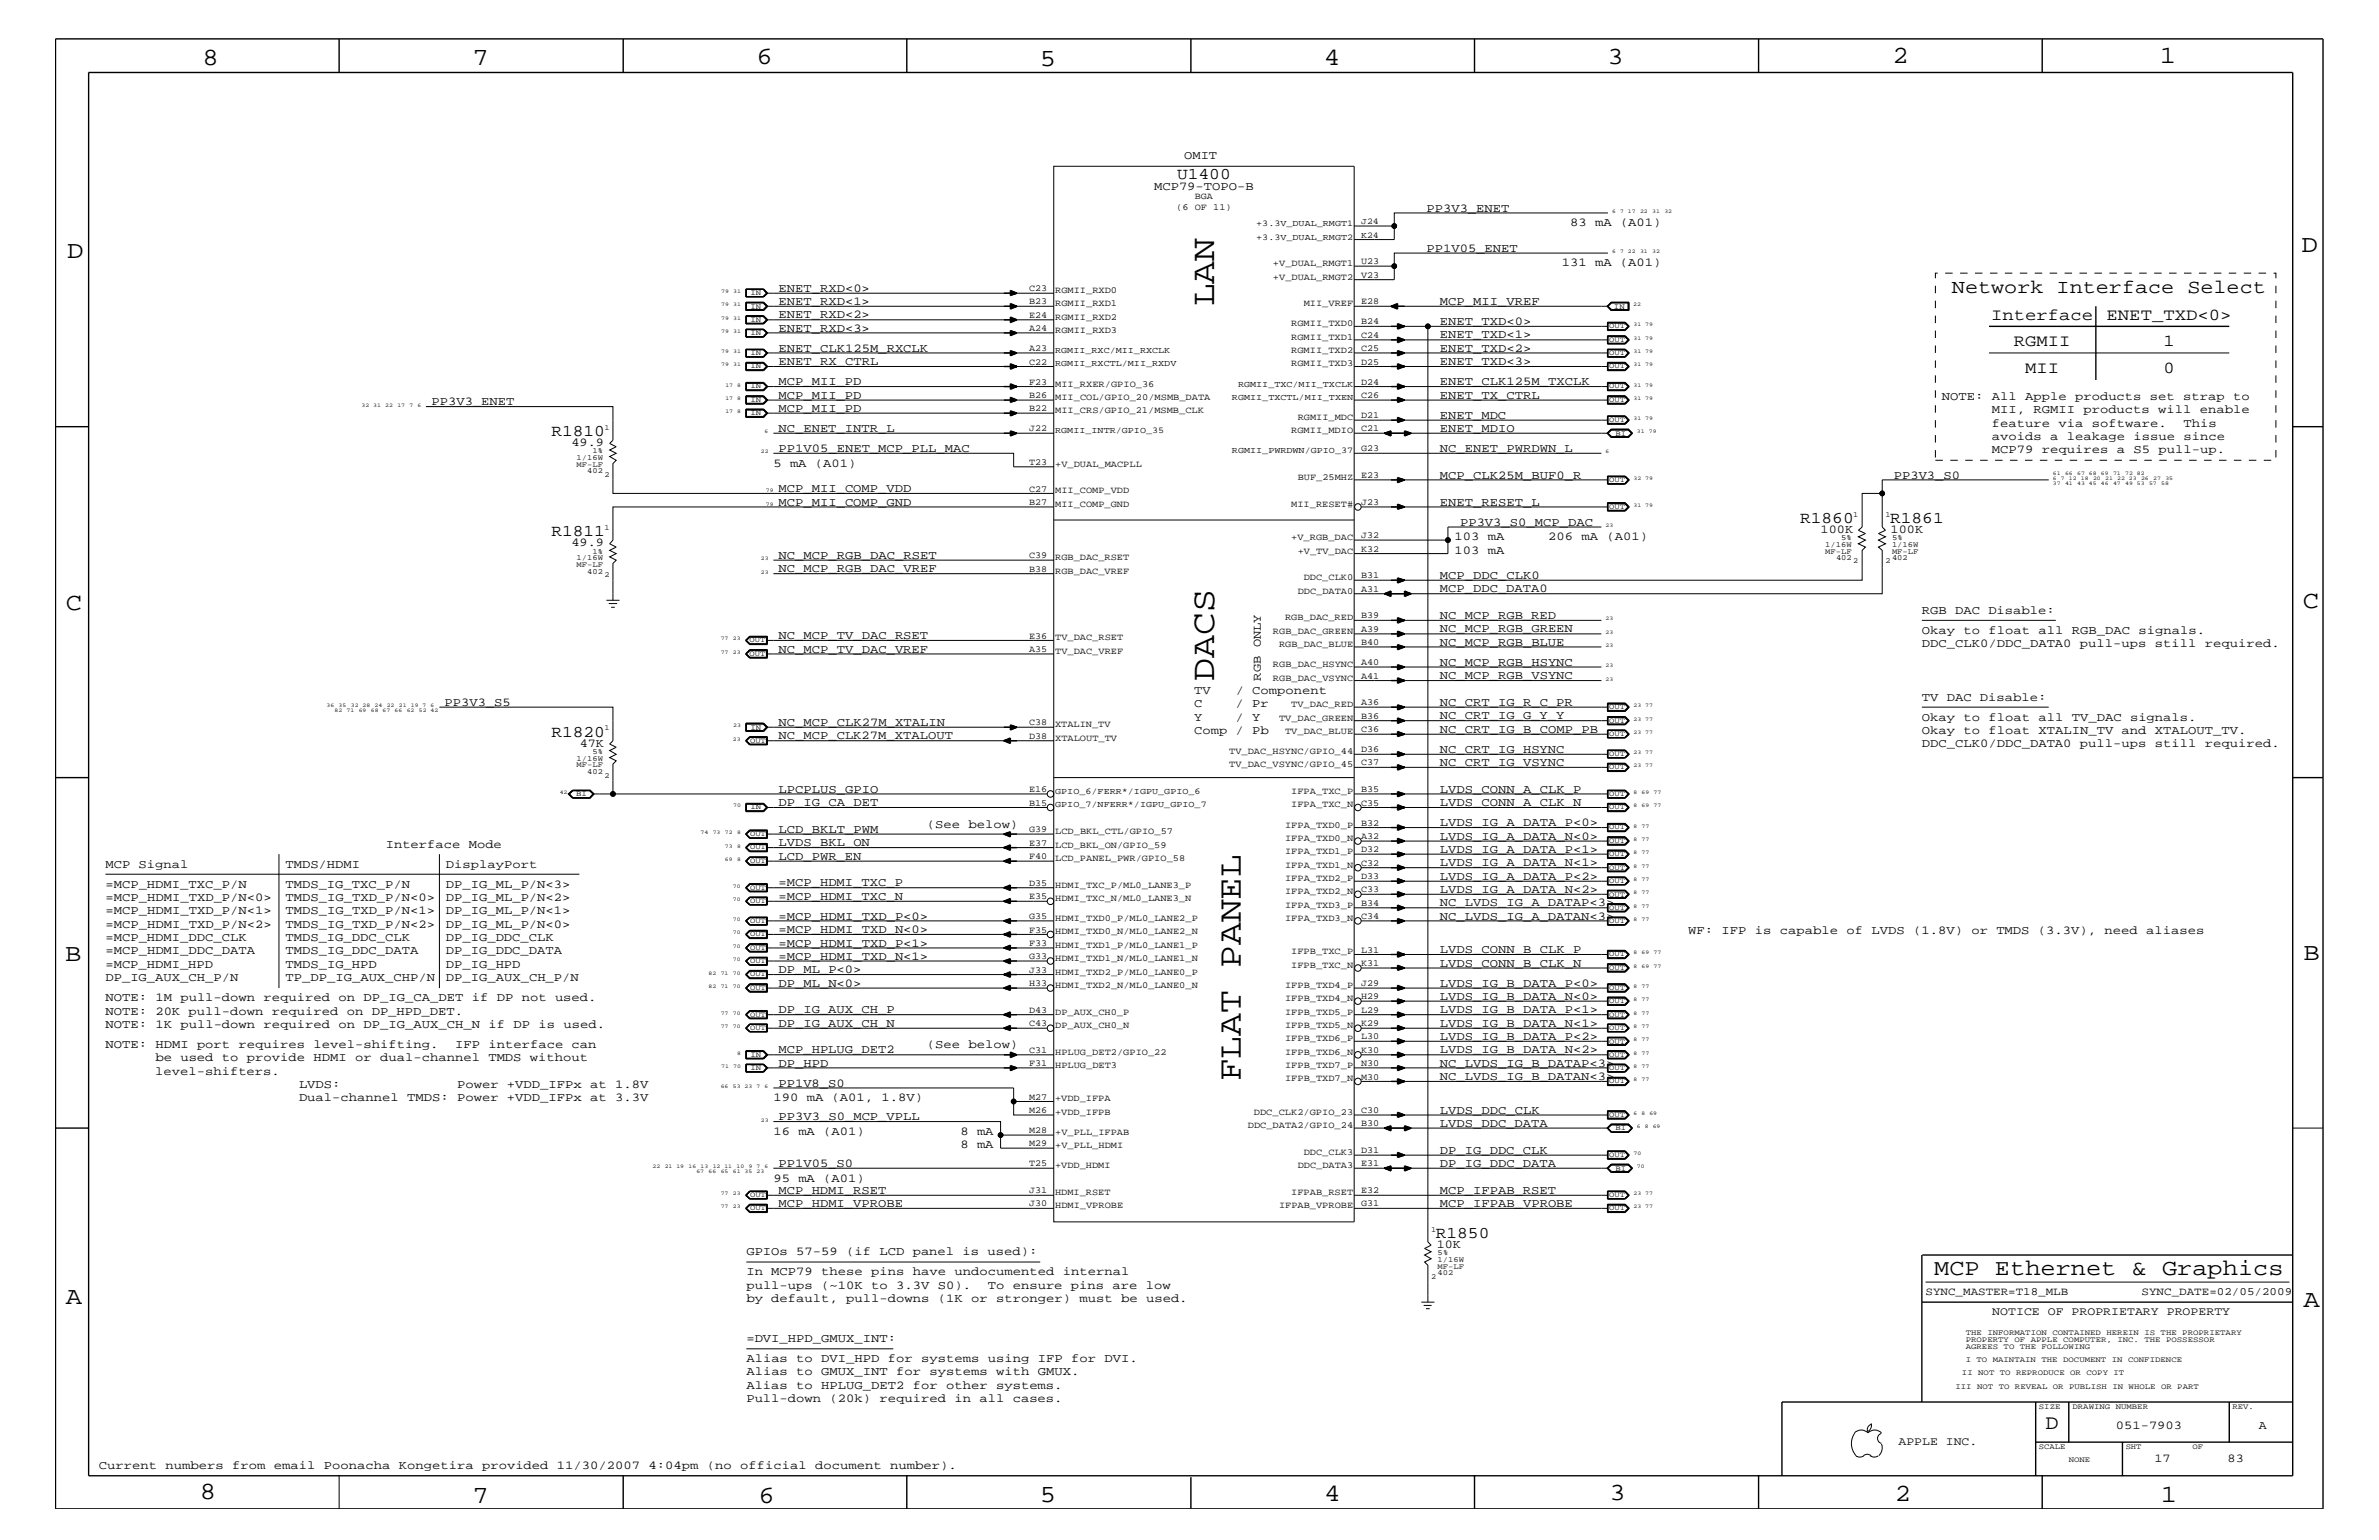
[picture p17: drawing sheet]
<svg xmlns="http://www.w3.org/2000/svg" width="432mm" height="279mm" viewBox="0 0 432 279" stroke-linecap="round" stroke-linejoin="round" font-family="sans-serif">
<defs><g id="words">
<g font-size="6.2">
<text x="220.4" y="55.6" transform="rotate(-90 220.4 55.6)">LAN</text>
<text x="220.4" y="123.5" transform="rotate(-90 220.4 123.5)">DACS</text>
<text x="225.2" y="196.2" transform="rotate(-90 225.2 196.2)">FLAT PANEL</text>
</g>
<g font-size="4.5">
<text x="36.7" y="11.7">8</text>
<text x="85.8" y="11.7">7</text>
<text x="137.3" y="11.5">6</text>
<text x="240.3" y="11.7">4</text>
<text x="291.8" y="11.5">3</text>
<text x="343.5" y="11.5">2</text>
<text x="392" y="11.5">1</text>
<text x="188.7" y="12.1">5</text>
<text x="12.2" y="46.8">D</text>
<text x="417.7" y="45.7">D</text>
<text x="11.9" y="110.6">C</text>
<text x="418" y="110.3">C</text>
<text x="11.9" y="174.3">B</text>
<text x="418.1" y="174.2">B</text>
<text x="11.9" y="236.7">A</text>
<text x="418.1" y="237.1">A</text>
<text x="36.2" y="271.9">8</text>
<text x="85.8" y="272.7">7</text>
<text x="137.7" y="272.7">6</text>
<text x="188.7" y="272.5">5</text>
<text x="240.4" y="272.3">4</text>
<text x="292.1" y="272.2">3</text>
<text x="343.9" y="272.3">2</text>
<text x="392.2" y="272.6">1</text>
</g>
<text font-size="4.1" x="351.1" y="231.3">MCP Ethernet &amp; Graphics</text>
<text font-size="3.7" x="371.3" y="259.3">D</text>
<text font-size="3.6" x="354.3" y="53.2">Network Interface Select</text>
<g font-size="3">
<text x="213.7" y="32.5">U1400</text>
<text x="361.4" y="58">Interface</text>
<text x="382.4" y="58">ENET_TXD&lt;0&gt;</text>
<text x="365.5" y="62.9">RGMII</text>
<text x="392.7" y="62.9">1</text>
<text x="367.6" y="67.7">MII</text>
<text x="392.7" y="67.7">0</text>
<text x="100.1" y="79.1">R1810</text>
<text x="326.7" y="94.9">R1860</text>
<text x="343.1" y="94.9">R1861</text>
<text x="100.1" y="97.3">R1811</text>
<text x="100.1" y="133.6">R1820</text>
<text x="260.6" y="224.6">R1850</text>
</g>
<g font-size="2.2">
<text x="214.9" y="28.9">OMIT</text>
<text x="209.5" y="34.5">MCP79-TOPO-B</text>
<text x="258.9" y="38.4">PP3V3_ENET</text>
<text x="285" y="41">83 mA (A01)</text>
<text x="258.9" y="45.7">PP1V05_ENET</text>
<text x="141.3" y="52.9">ENET_RXD&lt;0&gt;</text>
<text x="283.5" y="48.3">131 mA (A01)</text>
<text x="141.3" y="55.3">ENET_RXD&lt;1&gt;</text>
<text x="141.3" y="57.8">ENET_RXD&lt;2&gt;</text>
<text x="261.4" y="59">ENET_TXD&lt;0&gt;</text>
<text x="261.4" y="55.3">MCP_MII_VREF</text>
<text x="141.3" y="63.9">ENET_CLK125M_RXCLK</text>
<text x="141.3" y="60.2">ENET_RXD&lt;3&gt;</text>
<text x="261.4" y="61.4">ENET_TXD&lt;1&gt;</text>
<text x="261.4" y="63.9">ENET_TXD&lt;2&gt;</text>
<text x="141.3" y="69.9">MCP_MII_PD</text>
<text x="141.3" y="66.2">ENET_RX_CTRL</text>
<text x="261.4" y="66.2">ENET_TXD&lt;3&gt;</text>
<text x="261.4" y="69.9">ENET_CLK125M_TXCLK</text>
<text x="78.3" y="73.5">PP3V3_ENET</text>
<text x="141.3" y="74.7">MCP_MII_PD</text>
<text x="141.3" y="72.3">MCP_MII_PD</text>
<text x="261.4" y="72.3">ENET_TX_CTRL</text>
<text x="261.4" y="76">ENET_MDC</text>
<text x="352.5" y="72.6">NOTE: All Apple products set strap to</text>
<text x="361.5" y="75">MII, RGMII products will enable</text>
<text x="361.5" y="77.4">feature via software.</text>
<text x="396.3" y="77.4">This</text>
<text x="103.7" y="80.9">49.9</text>
<text x="141.3" y="78.3">NC_ENET_INTR_L</text>
<text x="141.3" y="82">PP1V05_ENET_MCP_PLL_MAC</text>
<text x="261.4" y="82">NC_ENET_PWRDWN_L</text>
<text x="261.4" y="78.3">ENET_MDIO</text>
<text x="361.5" y="79.9">avoids a leakage issue since</text>
<text x="361.5" y="82.2">MCP79 requires a S5 pull-up.</text>
<text x="140.4" y="84.7">5 mA (A01)</text>
<text x="141.3" y="89.3">MCP_MII_COMP_VDD</text>
<text x="261.4" y="86.9">MCP_CLK25M_BUF0_R</text>
<text x="343.7" y="86.9">PP3V3_S0</text>
<text x="141.3" y="91.7">MCP_MII_COMP_GND</text>
<text x="261.4" y="91.7">ENET_RESET_L</text>
<text x="265" y="95.4">PP3V3_S0_MCP_DAC</text>
<text x="103.7" y="99.1">49.9</text>
<text x="141.3" y="101.4">NC_MCP_RGB_DAC_RSET</text>
<text x="264" y="98">103 mA</text>
<text x="264" y="100.4">103 mA</text>
<text x="281" y="98">206 mA (A01)</text>
<text x="330.5" y="96.7">100K</text>
<text x="343.2" y="96.7">100K</text>
<text x="141.3" y="103.8">NC_MCP_RGB_DAC_VREF</text>
<text x="261.4" y="105">MCP_DDC_CLK0</text>
<text x="261.4" y="107.5">MCP_DDC_DATA0</text>
<text x="261.4" y="112.3">NC_MCP_RGB_RED</text>
<text x="348.8" y="111.4">RGB DAC Disable:</text>
<text x="141.3" y="115.9">NC_MCP_TV_DAC_RSET</text>
<text x="141.3" y="118.4">NC_MCP_TV_DAC_VREF</text>
<text x="261.4" y="117.2">NC_MCP_RGB_BLUE</text>
<text x="261.4" y="114.8">NC_MCP_RGB_GREEN</text>
<text x="348.8" y="117.4">DDC_CLK0/DDC_DATA0 pull-ups still required.</text>
<text x="348.8" y="115">Okay to float all RGB_DAC signals.</text>
<text x="216.7" y="125.9">TV</text>
<text x="224.3" y="125.9">/ Component</text>
<text x="228.9" y="123.5" transform="rotate(-90 228.9 123.5)">RGB ONLY</text>
<text x="261.4" y="123.2">NC_MCP_RGB_VSYNC</text>
<text x="261.4" y="120.8">NC_MCP_RGB_HSYNC</text>
<text x="80.7" y="128">PP3V3_S5</text>
<text x="141.3" y="131.7">NC_MCP_CLK27M_XTALIN</text>
<text x="216.7" y="130.8">Y</text>
<text x="216.7" y="128.3">C</text>
<text x="224.3" y="130.8">/ Y</text>
<text x="224.3" y="128.3">/ Pr</text>
<text x="261.4" y="130.5">NC_CRT_IG_G_Y_Y</text>
<text x="261.4" y="128">NC_CRT_IG_R_C_PR</text>
<text x="348.8" y="130.8">Okay to float all TV_DAC signals.</text>
<text x="348.8" y="127.1">TV DAC Disable:</text>
<text x="105.2" y="135.5">47K</text>
<text x="141.3" y="134.1">NC_MCP_CLK27M_XTALOUT</text>
<text x="216.7" y="133.2">Comp / Pb</text>
<text x="261.4" y="136.6">NC_CRT_IG_HSYNC</text>
<text x="261.4" y="133">NC_CRT_IG_B_COMP_PB</text>
<text x="348.8" y="135.6">DDC_CLK0/DDC_DATA0 pull-ups still required.</text>
<text x="348.8" y="133.2">Okay to float XTALIN_TV and XTALOUT_TV.</text>
<text x="141.3" y="143.9">LPCPLUS_GPIO</text>
<text x="261.4" y="139">NC_CRT_IG_VSYNC</text>
<text x="261.4" y="143.9">LVDS_CONN_A_CLK_P</text>
<text x="141.3" y="146.2">DP_IG_CA_DET</text>
<text x="261.4" y="149.9">LVDS_IG_A_DATA_P&lt;0&gt;</text>
<text x="261.4" y="146.2">LVDS_CONN_A_CLK_N</text>
<text x="70" y="153.8">Interface Mode</text>
<text x="141.3" y="151.1">LCD_BKLT_PWM</text>
<text x="141.3" y="153.5">LVDS_BKL_ON</text>
<text x="141.3" y="156">LCD_PWR_EN</text>
<text x="168.2" y="150.1">(See below)</text>
<text x="261.4" y="154.7">LVDS_IG_A_DATA_P&lt;1&gt;</text>
<text x="261.4" y="152.3">LVDS_IG_A_DATA_N&lt;0&gt;</text>
<text x="19.1" y="157.4">MCP Signal</text>
<text x="19.1" y="161.1">=MCP_HDMI_TXC_P/N</text>
<text x="51.8" y="157.4">TMDS/HDMI</text>
<text x="51.8" y="161.1">TMDS_IG_TXC_P/N</text>
<text x="80.9" y="161.1">DP_IG_ML_P/N&lt;3&gt;</text>
<text x="80.9" y="157.4">DisplayPort</text>
<text x="141.3" y="160.8">=MCP_HDMI_TXC_P</text>
<text x="261.4" y="162">LVDS_IG_A_DATA_N&lt;2&gt;</text>
<text x="261.4" y="157.2">LVDS_IG_A_DATA_N&lt;1&gt;</text>
<text x="261.4" y="159.6">LVDS_IG_A_DATA_P&lt;2&gt;</text>
<text x="19.1" y="165.9">=MCP_HDMI_TXD_P/N&lt;1&gt;</text>
<text x="19.1" y="163.5">=MCP_HDMI_TXD_P/N&lt;0&gt;</text>
<text x="51.8" y="163.5">TMDS_IG_TXD_P/N&lt;0&gt;</text>
<text x="51.8" y="165.9">TMDS_IG_TXD_P/N&lt;1&gt;</text>
<text x="80.9" y="163.5">DP_IG_ML_P/N&lt;2&gt;</text>
<text x="80.9" y="165.9">DP_IG_ML_P/N&lt;1&gt;</text>
<text x="141.3" y="166.9">=MCP_HDMI_TXD_P&lt;0&gt;</text>
<text x="141.3" y="163.3">=MCP_HDMI_TXC_N</text>
<text x="261.4" y="164.5">NC_LVDS_IG_A_DATAP&lt;3&gt;</text>
<text x="261.4" y="166.9">NC_LVDS_IG_A_DATAN&lt;3&gt;</text>
<text x="19.1" y="173.2">=MCP_HDMI_DDC_DATA</text>
<text x="19.1" y="168.3">=MCP_HDMI_TXD_P/N&lt;2&gt;</text>
<text x="19.1" y="170.7">=MCP_HDMI_DDC_CLK</text>
<text x="51.8" y="170.7">TMDS_IG_DDC_CLK</text>
<text x="51.8" y="168.3">TMDS_IG_TXD_P/N&lt;2&gt;</text>
<text x="51.8" y="173.2">TMDS_IG_DDC_DATA</text>
<text x="80.9" y="168.3">DP_IG_ML_P/N&lt;0&gt;</text>
<text x="80.9" y="173.2">DP_IG_DDC_DATA</text>
<text x="80.9" y="170.7">DP_IG_DDC_CLK</text>
<text x="141.3" y="171.7">=MCP_HDMI_TXD_P&lt;1&gt;</text>
<text x="141.3" y="169.3">=MCP_HDMI_TXD_N&lt;0&gt;</text>
<text x="261.4" y="172.9">LVDS_CONN_B_CLK_P</text>
<text x="306.4" y="169.5">WF: IFP is capable of LVDS (1.8V) or TMDS (3.3V), need aliases</text>
<text x="19.1" y="178">DP_IG_AUX_CH_P/N</text>
<text x="19.1" y="175.6">=MCP_HDMI_HPD</text>
<text x="51.8" y="175.6">TMDS_IG_HPD</text>
<text x="51.8" y="178">TP_DP_IG_AUX_CHP/N</text>
<text x="80.9" y="175.6">DP_IG_HPD</text>
<text x="80.9" y="178">DP_IG_AUX_CH_P/N</text>
<text x="141.3" y="179">DP_ML_N&lt;0&gt;</text>
<text x="141.3" y="176.6">DP_ML_P&lt;0&gt;</text>
<text x="141.3" y="174.2">=MCP_HDMI_TXD_N&lt;1&gt;</text>
<text x="261.4" y="179">LVDS_IG_B_DATA_P&lt;0&gt;</text>
<text x="261.4" y="175.4">LVDS_CONN_B_CLK_N</text>
<text x="19.1" y="184.1">NOTE: 20K pull-down required on DP_HPD_DET.</text>
<text x="19.1" y="181.6">NOTE: 1M pull-down required on DP_IG_CA_DET if DP not used.</text>
<text x="141.3" y="183.8">DP_IG_AUX_CH_P</text>
<text x="261.4" y="181.4">LVDS_IG_B_DATA_N&lt;0&gt;</text>
<text x="261.4" y="183.8">LVDS_IG_B_DATA_P&lt;1&gt;</text>
<text x="19.1" y="186.5">NOTE: 1K pull-down required on DP_IG_AUX_CH_N if DP is used.</text>
<text x="19.1" y="190.2">NOTE: HDMI port requires level-shifting.</text>
<text x="82.6" y="190.2">IFP interface can</text>
<text x="141.3" y="191.1">MCP_HPLUG_DET2</text>
<text x="141.3" y="186.3">DP_IG_AUX_CH_N</text>
<text x="168.2" y="190.2">(See below)</text>
<text x="261.4" y="191.1">LVDS_IG_B_DATA_N&lt;2&gt;</text>
<text x="261.4" y="186.3">LVDS_IG_B_DATA_N&lt;1&gt;</text>
<text x="261.4" y="188.7">LVDS_IG_B_DATA_P&lt;2&gt;</text>
<text x="28.2" y="195">level-shifters.</text>
<text x="28.2" y="192.6">be used to provide HDMI or dual-channel TMDS without</text>
<text x="54.3" y="197.4">LVDS:</text>
<text x="83" y="197.4">Power +VDD_IFPx at 1.8V</text>
<text x="141.3" y="193.6">DP_HPD</text>
<text x="141.3" y="197.2">PP1V8_S0</text>
<text x="261.4" y="195.9">NC_LVDS_IG_B_DATAN&lt;3&gt;</text>
<text x="261.4" y="193.6">NC_LVDS_IG_B_DATAP&lt;3&gt;</text>
<text x="54.3" y="199.8">Dual-channel TMDS: Power +VDD_IFPx at 3.3V</text>
<text x="140.4" y="199.8">190 mA (A01, 1.8V)</text>
<text x="141.3" y="203.2">PP3V3_S0_MCP_VPLL</text>
<text x="261.4" y="202">LVDS_DDC_CLK</text>
<text x="140.4" y="205.9">16 mA (A01)</text>
<text x="174.3" y="208.3">8 mA</text>
<text x="174.3" y="205.9">8 mA</text>
<text x="261.4" y="209.3">DP_IG_DDC_CLK</text>
<text x="261.4" y="204.4">LVDS_DDC_DATA</text>
<text x="140.4" y="214.4">95 mA (A01)</text>
<text x="141.3" y="211.7">PP1V05_S0</text>
<text x="261.4" y="211.7">DP_IG_DDC_DATA</text>
<text x="141.3" y="219">MCP_HDMI_VPROBE</text>
<text x="141.3" y="216.6">MCP_HDMI_RSET</text>
<text x="261.4" y="219">MCP_IFPAB_VPROBE</text>
<text x="261.4" y="216.6">MCP_IFPAB_RSET</text>
<text x="135.5" y="227.7">GPIOs 57-59 (if LCD panel is used):</text>
<text x="260.8" y="226.4">10K</text>
<text x="135.5" y="231.3">In MCP79 these pins have undocumented internal</text>
<text x="135.5" y="233.8">pull-ups (~10K to 3.3V S0).</text>
<text x="179.3" y="233.8">To ensure pins are low</text>
<text x="135.5" y="236.2">by default, pull-downs (1K or stronger) must be used.</text>
<text x="135.5" y="243.5">=DVI_HPD_GMUX_INT:</text>
<text x="135.5" y="249.5">Alias to GMUX_INT for systems with GMUX.</text>
<text x="135.5" y="252">Alias to HPLUG_DET2 for other systems.</text>
<text x="135.5" y="247.1">Alias to DVI_HPD for systems using IFP for DVI.</text>
<text x="135.5" y="254.4">Pull-down (20k) required in all cases.</text>
<text x="384" y="259.3">051-7903</text>
<text x="410" y="259.3">A</text>
<text x="17.9" y="266.6">Current numbers from email Poonacha Kongetira provided 11/30/2007 4:04pm (no official document number).</text>
<text x="391" y="265.3">17</text>
<text x="404.3" y="265.3">83</text>
</g>
<g font-size="2.1">
<text x="361.6" y="238.6">NOTICE OF PROPRIETARY PROPERTY</text>
<text x="344.6" y="262.2">APPLE INC.</text>
</g>
<g font-size="2">
<text x="349.5" y="235">SYNC_MASTER=T18_MLB</text>
<text x="388.7" y="235">SYNC_DATE=02/05/2009</text>
</g>
<g font-size="1.7">
<text x="213.5" y="38">(6 OF 11)</text>
<text x="216.9" y="36.2">BGA</text>
<text x="247.1" y="47.9">U23</text>
<text x="186.8" y="52.8">C23</text>
<text x="191.5" y="53.2">RGMII_RXD0</text>
<text x="231.1" y="50.7">+V_DUAL_RMGT2</text>
<text x="231.1" y="48.3">+V_DUAL_RMGT1</text>
<text x="247.1" y="50.4">V23</text>
<text x="186.8" y="55.2">B23</text>
<text x="186.8" y="57.7">E24</text>
<text x="191.5" y="58">RGMII_RXD2</text>
<text x="191.5" y="55.6">RGMII_RXD1</text>
<text x="234.4" y="59.2">RGMII_TXD0</text>
<text x="236.6" y="55.6">MII_VREF</text>
<text x="247.1" y="55.2">E28</text>
<text x="247.1" y="58.9">B24</text>
<text x="186.8" y="63.7">A23</text>
<text x="186.8" y="60.1">A24</text>
<text x="191.5" y="60.4">RGMII_RXD3</text>
<text x="234.4" y="64">RGMII_TXD2</text>
<text x="234.4" y="61.7">RGMII_TXD1</text>
<text x="247.1" y="61.3">C24</text>
<text x="247.1" y="63.7">C25</text>
<text x="186.8" y="69.8">F23</text>
<text x="186.8" y="66.2">C22</text>
<text x="191.5" y="70.1">MII_RXER/GPIO_36</text>
<text x="234.4" y="66.5">RGMII_TXD3</text>
<text x="247.1" y="69.8">D24</text>
<text x="247.1" y="66.2">D25</text>
<text x="186.8" y="72.2">B26</text>
<text x="186.8" y="74.6">B22</text>
<text x="191.5" y="72.6">MII_COL/GPIO_20/MSMB_DATA</text>
<text x="191.5" y="75">MII_CRS/GPIO_21/MSMB_CLK</text>
<text x="235.5" y="76.2">RGMII_MDC</text>
<text x="247.1" y="75.8">D21</text>
<text x="247.1" y="72.2">C26</text>
<text x="186.8" y="78.3">J22</text>
<text x="234.4" y="78.6">RGMII_MDIO</text>
<text x="247.1" y="78.3">C21</text>
<text x="247.1" y="81.9">G23</text>
<text x="186.8" y="89.2">C27</text>
<text x="186.8" y="84.4">T23</text>
<text x="191.5" y="84.7">+V_DUAL_MACPLL</text>
<text x="191.5" y="89.5">MII_COMP_VDD</text>
<text x="235.5" y="87.1">BUF_25MHZ</text>
<text x="247.1" y="86.7">E23</text>
<text x="186.8" y="91.6">B27</text>
<text x="191.5" y="92">MII_COMP_GND</text>
<text x="234.4" y="92">MII_RESET#</text>
<text x="247.1" y="91.6">J23</text>
<text x="186.8" y="101.3">C39</text>
<text x="191.5" y="101.6">RGB_DAC_RSET</text>
<text x="234.4" y="98">+V_RGB_DAC</text>
<text x="235.5" y="100.4">+V_TV_DAC</text>
<text x="247.1" y="97.6">J32</text>
<text x="247.1" y="100.1">K32</text>
<text x="186.8" y="103.7">B38</text>
<text x="191.5" y="104.1">RGB_DAC_VREF</text>
<text x="235.5" y="107.7">DDC_DATA0</text>
<text x="236.6" y="105.3">DDC_CLK0</text>
<text x="247.1" y="104.9">B31</text>
<text x="247.1" y="107.4">A31</text>
<text x="233.3" y="112.6">RGB_DAC_RED</text>
<text x="247.1" y="112.2">B39</text>
<text x="186.8" y="115.9">E36</text>
<text x="186.8" y="118.2">A35</text>
<text x="191.5" y="118.6">TV_DAC_VREF</text>
<text x="191.5" y="116.2">TV_DAC_RSET</text>
<text x="231.1" y="115">RGB_DAC_GREEN</text>
<text x="232.2" y="117.4">RGB_DAC_BLUE</text>
<text x="247.1" y="117">B40</text>
<text x="247.1" y="114.7">A39</text>
<text x="231.1" y="121">RGB_DAC_HSYNC</text>
<text x="231.1" y="123.5">RGB_DAC_VSYNC</text>
<text x="247.1" y="120.7">A40</text>
<text x="247.1" y="123.1">A41</text>
<text x="186.8" y="131.6">C38</text>
<text x="191.5" y="131.9">XTALIN_TV</text>
<text x="232.2" y="130.8">TV_DAC_GREEN</text>
<text x="234.4" y="128.3">TV_DAC_RED</text>
<text x="247.1" y="130.4">B36</text>
<text x="247.1" y="128">A36</text>
<text x="186.8" y="134.1">D38</text>
<text x="191.5" y="134.4">XTALOUT_TV</text>
<text x="223.1" y="136.8">TV_DAC_HSYNC/GPIO_44</text>
<text x="233.3" y="133.2">TV_DAC_BLUE</text>
<text x="247.1" y="132.8">C36</text>
<text x="247.1" y="136.4">D36</text>
<text x="186.8" y="143.7">E16</text>
<text x="223.1" y="139.2">TV_DAC_VSYNC/GPIO_45</text>
<text x="247.1" y="143.7">B35</text>
<text x="247.1" y="138.9">C37</text>
<text x="186.8" y="146.2">B15</text>
<text x="234.4" y="146.5">IFPA_TXC_N</text>
<text x="234.4" y="144">IFPA_TXC_P</text>
<text x="247.1" y="146.2">C35</text>
<text x="247.1" y="149.8">B32</text>
<text x="186.8" y="151">G39</text>
<text x="186.8" y="153.4">E37</text>
<text x="186.8" y="155.8">F40</text>
<text x="191.5" y="153.8">LCD_BKL_ON/GPIO_59</text>
<text x="191.5" y="151.3">LCD_BKL_CTL/GPIO_57</text>
<text x="233.3" y="150.1">IFPA_TXD0_P</text>
<text x="233.3" y="152.6">IFPA_TXD0_N</text>
<text x="233.3" y="155">IFPA_TXD1_P</text>
<text x="247.1" y="152.2">A32</text>
<text x="247.1" y="154.6">D32</text>
<text x="186.8" y="160.7">D35</text>
<text x="191.5" y="156.2">LCD_PANEL_PWR/GPIO_58</text>
<text x="191.5" y="161.1">HDMI_TXC_P/ML0_LANE3_P</text>
<text x="233.3" y="159.9">IFPA_TXD2_P</text>
<text x="233.3" y="157.4">IFPA_TXD1_N</text>
<text x="247.1" y="157.1">C32</text>
<text x="247.1" y="161.9">C33</text>
<text x="247.1" y="159.5">D33</text>
<text x="186.8" y="163.1">E35</text>
<text x="186.8" y="166.7">G35</text>
<text x="191.5" y="163.5">HDMI_TXC_N/ML0_LANE3_N</text>
<text x="191.5" y="167.1">HDMI_TXD0_P/ML0_LANE2_P</text>
<text x="233.3" y="164.7">IFPA_TXD3_P</text>
<text x="233.3" y="162.2">IFPA_TXD2_N</text>
<text x="233.3" y="167.1">IFPA_TXD3_N</text>
<text x="247.1" y="166.7">C34</text>
<text x="247.1" y="164.4">B34</text>
<text x="186.8" y="169.2">F35</text>
<text x="186.8" y="171.6">F33</text>
<text x="191.5" y="169.5">HDMI_TXD0_N/ML0_LANE2_N</text>
<text x="191.5" y="172">HDMI_TXD1_P/ML0_LANE1_P</text>
<text x="234.4" y="173.2">IFPB_TXC_P</text>
<text x="247.1" y="172.8">L31</text>
<text x="186.8" y="174">G33</text>
<text x="186.8" y="178.8">H33</text>
<text x="186.8" y="176.5">J33</text>
<text x="191.5" y="174.4">HDMI_TXD1_N/ML0_LANE1_N</text>
<text x="191.5" y="176.8">HDMI_TXD2_P/ML0_LANE0_P</text>
<text x="191.5" y="179.3">HDMI_TXD2_N/ML0_LANE0_N</text>
<text x="233.3" y="179.3">IFPB_TXD4_P</text>
<text x="234.4" y="175.6">IFPB_TXC_N</text>
<text x="247.1" y="175.2">K31</text>
<text x="247.1" y="178.8">J29</text>
<text x="186.8" y="183.8">D43</text>
<text x="191.5" y="184.1">DP_AUX_CH0_P</text>
<text x="233.3" y="184.1">IFPB_TXD5_P</text>
<text x="233.3" y="181.6">IFPB_TXD4_N</text>
<text x="247.1" y="181.3">H29</text>
<text x="247.1" y="183.8">L29</text>
<text x="186.8" y="186.1">C43</text>
<text x="186.8" y="191">C31</text>
<text x="191.5" y="191.4">HPLUG_DET2/GPIO_22</text>
<text x="191.5" y="186.5">DP_AUX_CH0_N</text>
<text x="233.3" y="188.9">IFPB_TXD6_P</text>
<text x="233.3" y="186.5">IFPB_TXD5_N</text>
<text x="233.3" y="191.4">IFPB_TXD6_N</text>
<text x="247.1" y="186.1">K29</text>
<text x="247.1" y="191">K30</text>
<text x="247.1" y="188.6">L30</text>
<text x="186.8" y="193.4">F31</text>
<text x="191.5" y="193.7">HPLUG_DET3</text>
<text x="233.3" y="193.7">IFPB_TXD7_P</text>
<text x="233.3" y="196.2">IFPB_TXD7_N</text>
<text x="247.1" y="195.9">M30</text>
<text x="247.1" y="193.4">N30</text>
<text x="186.8" y="199.5">M27</text>
<text x="186.8" y="201.9">M26</text>
<text x="191.5" y="202.3">+VDD_IFPB</text>
<text x="191.5" y="199.8">+VDD_IFPA</text>
<text x="227.6" y="202.3">DDC_CLK2/GPIO_23</text>
<text x="247.1" y="201.9">C30</text>
<text x="186.8" y="208">M29</text>
<text x="186.8" y="205.5">M28</text>
<text x="191.5" y="208.3">+V_PLL_HDMI</text>
<text x="191.5" y="205.9">+V_PLL_IFPAB</text>
<text x="226.5" y="204.7">DDC_DATA2/GPIO_24</text>
<text x="236.6" y="209.6">DDC_CLK3</text>
<text x="247.1" y="209.2">D31</text>
<text x="247.1" y="204.3">B30</text>
<text x="186.8" y="211.6">T25</text>
<text x="191.5" y="211.9">+VDD_HDMI</text>
<text x="235.5" y="211.9">DDC_DATA3</text>
<text x="247.1" y="211.6">E31</text>
<text x="186.8" y="216.4">J31</text>
<text x="186.8" y="218.9">J30</text>
<text x="191.5" y="216.9">HDMI_RSET</text>
<text x="191.5" y="219.2">HDMI_VPROBE</text>
<text x="232.2" y="219.2">IFPAB_VPROBE</text>
<text x="234.4" y="216.9">IFPAB_RSET</text>
<text x="247.1" y="216.4">E32</text>
<text x="247.1" y="218.9">G31</text>
</g>
<g font-size="1.6">
<text x="228" y="41">+3.3V_DUAL_RMGT1</text>
<text x="247.1" y="40.7">J24</text>
<text x="228" y="43.5">+3.3V_DUAL_RMGT2</text>
<text x="247.1" y="43.1">K24</text>
<text x="191.5" y="64">RGMII_RXC/MII_RXCLK</text>
<text x="191.5" y="66.5">RGMII_RXCTL/MII_RXDV</text>
<text x="224.7" y="70.1">RGMII_TXC/MII_TXCLK</text>
<text x="223.6" y="72.6">RGMII_TXCTL/MII_TXEN</text>
<text x="191.5" y="78.6">RGMII_INTR/GPIO_35</text>
<text x="223.6" y="82.2">RGMII_PWRDWN/GPIO_37</text>
<text x="191.5" y="146.5">GPIO_7/NFERR*/IGPU_GPIO_7</text>
<text x="191.5" y="144">GPIO_6/FERR*/IGPU_GPIO_6</text>
</g>
<g font-size="1.4">
<text x="136.2" y="53.5">IN</text>
<text x="136.2" y="56">IN</text>
<text x="136.2" y="58.4">IN</text>
<text x="292.1" y="59.5">OUT</text>
<text x="292.9" y="56">IN</text>
<text x="136.2" y="60.8">IN</text>
<text x="136.2" y="64.5">IN</text>
<text x="292.1" y="62">OUT</text>
<text x="292.1" y="64.5">OUT</text>
<text x="136.2" y="66.8">IN</text>
<text x="136.2" y="70.5">IN</text>
<text x="292.1" y="66.8">OUT</text>
<text x="292.1" y="70.5">OUT</text>
<text x="136.2" y="72.9">IN</text>
<text x="136.2" y="75.4">IN</text>
<text x="292.1" y="72.9">OUT</text>
<text x="292.1" y="76.6">OUT</text>
<text x="104.6" y="83.5">1/16W</text>
<text x="107.5" y="82.2">1%</text>
<text x="109.7" y="78">1</text>
<text x="293.2" y="79">BI</text>
<text x="104.6" y="84.7">MF-LF</text>
<text x="106.6" y="85.9">402</text>
<text x="109.7" y="86.5">2</text>
<text x="292.1" y="87.5">OUT</text>
<text x="292.1" y="92.3">OUT</text>
<text x="336.4" y="93.8">1</text>
<text x="342.2" y="93.8">1</text>
<text x="104.6" y="101.6">1/16W</text>
<text x="107.5" y="100.4">1%</text>
<text x="109.7" y="96.2">1</text>
<text x="331.3" y="100.4">MF-LF</text>
<text x="331.3" y="99.3">1/16W</text>
<text x="333.2" y="101.6">402</text>
<text x="334.2" y="98">5%</text>
<text x="343.4" y="101.6">402</text>
<text x="343.4" y="98">5%</text>
<text x="343.4" y="99.3">1/16W</text>
<text x="343.4" y="100.4">MF-LF</text>
<text x="104.6" y="102.9">MF-LF</text>
<text x="106.6" y="104.1">402</text>
<text x="109.7" y="104.7">2</text>
<text x="336.4" y="102.2">2</text>
<text x="342.2" y="102.2">2</text>
<text x="136.1" y="116.5">OUT</text>
<text x="136.1" y="119">OUT</text>
<text x="292.1" y="128.7">OUT</text>
<text x="292.1" y="131.1">OUT</text>
<text x="107.5" y="136.8">5%</text>
<text x="109.7" y="132.5">1</text>
<text x="136.1" y="134.7">OUT</text>
<text x="136.2" y="132.4">IN</text>
<text x="292.1" y="133.5">OUT</text>
<text x="292.1" y="137.2">OUT</text>
<text x="104.6" y="139.2">MF-LF</text>
<text x="104.6" y="138">1/16W</text>
<text x="106.6" y="140.4">402</text>
<text x="109.7" y="141.1">2</text>
<text x="292.1" y="139.6">OUT</text>
<text x="104.6" y="144.5">BI</text>
<text x="136.2" y="146.8">IN</text>
<text x="292.1" y="144.5">OUT</text>
<text x="292.1" y="146.8">OUT</text>
<text x="136.1" y="151.8">OUT</text>
<text x="136.1" y="154.1">OUT</text>
<text x="292.1" y="150.5">OUT</text>
<text x="292.1" y="152.9">OUT</text>
<text x="292.1" y="155.4">OUT</text>
<text x="136.1" y="156.6">OUT</text>
<text x="136.1" y="161.4">OUT</text>
<text x="292.1" y="157.8">OUT</text>
<text x="292.1" y="160.2">OUT</text>
<text x="136.1" y="163.9">OUT</text>
<text x="136.1" y="167.5">OUT</text>
<text x="292.1" y="162.7">OUT</text>
<text x="292.1" y="165">OUT</text>
<text x="292.1" y="167.5">OUT</text>
<text x="136.1" y="169.9">OUT</text>
<text x="136.1" y="172.3">OUT</text>
<text x="292.1" y="173.5">OUT</text>
<text x="136.1" y="174.8">OUT</text>
<text x="136.1" y="177.2">OUT</text>
<text x="136.1" y="179.6">OUT</text>
<text x="292.1" y="176">OUT</text>
<text x="292.1" y="179.6">OUT</text>
<text x="136.1" y="184.4">OUT</text>
<text x="292.1" y="182.1">OUT</text>
<text x="292.1" y="184.4">OUT</text>
<text x="136.1" y="186.9">OUT</text>
<text x="136.2" y="191.7">IN</text>
<text x="292.1" y="186.9">OUT</text>
<text x="292.1" y="189.3">OUT</text>
<text x="292.1" y="191.7">OUT</text>
<text x="136.2" y="194.2">IN</text>
<text x="292.1" y="194.2">OUT</text>
<text x="292.1" y="196.5">OUT</text>
<text x="292.1" y="202.6">OUT</text>
<text x="292.1" y="209.9">OUT</text>
<text x="293.2" y="205.1">BI</text>
<text x="293.2" y="212.4">BI</text>
<text x="136.1" y="217.2">OUT</text>
<text x="136.1" y="219.6">OUT</text>
<text x="292.1" y="217.2">OUT</text>
<text x="292.1" y="219.6">OUT</text>
<text x="259.8" y="223.5">1</text>
<text x="260.9" y="227.7">5%</text>
<text x="259.8" y="232">2</text>
<text x="260.9" y="231.3">402</text>
<text x="260.9" y="229">1/16W</text>
<text x="260.9" y="230.2">MF-LF</text>
<text x="356.8" y="242.3">THE INFORMATION CONTAINED HEREIN IS THE PROPRIETARY</text>
<text x="356.8" y="243.5">PROPERTY OF APPLE COMPUTER, INC. THE POSSESSOR</text>
<text x="356.8" y="244.7">AGREES TO THE FOLLOWING</text>
<text x="354.9" y="252">III NOT TO REVEAL OR PUBLISH IN WHOLE OR PART</text>
<text x="356.1" y="249.5">II NOT TO REPRODUCE OR COPY IT</text>
<text x="356.8" y="247.1">I TO MAINTAIN THE DOCUMENT IN CONFIDENCE</text>
<text x="370.1" y="255.6">SIZE</text>
<text x="376.2" y="255.6">DRAWING NUMBER</text>
<text x="405.2" y="255.6">REV.</text>
<text x="370.1" y="262.9">SCALE</text>
<text x="385.8" y="262.9">SHT</text>
<text x="397.9" y="262.9">OF</text>
<text x="375.5" y="265.3">NONE</text>
</g>
<g font-size="1">
<text x="292.6" y="38.6">6</text>
<text x="294" y="38.6">7</text>
<text x="295.5" y="38.6">17</text>
<text x="297.7" y="38.6">22</text>
<text x="299.9" y="38.6">31</text>
<text x="302.1" y="38.6">32</text>
<text x="292.6" y="45.9">6</text>
<text x="294" y="45.9">7</text>
<text x="295.5" y="45.9">22</text>
<text x="297.7" y="45.9">31</text>
<text x="299.9" y="45.9">32</text>
<text x="130.9" y="53.2">79</text>
<text x="133.1" y="53.2">31</text>
<text x="130.9" y="55.6">79</text>
<text x="130.9" y="58">79</text>
<text x="133.1" y="55.6">31</text>
<text x="133.1" y="58">31</text>
<text x="296.4" y="55.6">22</text>
<text x="296.5" y="59.2">31 79</text>
<text x="130.9" y="60.4">79</text>
<text x="130.9" y="64">79</text>
<text x="133.1" y="60.4">31</text>
<text x="133.1" y="64">31</text>
<text x="296.5" y="61.7">31 79</text>
<text x="296.5" y="64">31 79</text>
<text x="130.9" y="66.5">79</text>
<text x="131.7" y="70.1">17 8</text>
<text x="133.1" y="66.5">31</text>
<text x="296.5" y="66.5">31 79</text>
<text x="296.5" y="70.1">31 79</text>
<text x="65.6" y="73.8">32 31</text>
<text x="69.9" y="73.8">22</text>
<text x="72.1" y="73.8">17</text>
<text x="74.3" y="73.8">7</text>
<text x="75.8" y="73.8">6</text>
<text x="131.7" y="72.6">17 8</text>
<text x="131.7" y="75">17 8</text>
<text x="296.5" y="72.6">31 79</text>
<text x="296.5" y="76.2">31 79</text>
<text x="138.1" y="82.2">22</text>
<text x="138.8" y="78.6">6</text>
<text x="291.4" y="82.2">6</text>
<text x="297.1" y="78.6">31</text>
<text x="299.3" y="78.6">79</text>
<text x="139" y="89.3">79</text>
<text x="296.5" y="87.1">32 79</text>
<text x="372.6" y="87.1">6</text>
<text x="372.6" y="88">37</text>
<text x="372.6" y="86.2">61</text>
<text x="374.1" y="87.1">7</text>
<text x="374.8" y="88">41</text>
<text x="374.8" y="86.2">66</text>
<text x="375.5" y="87.1">12</text>
<text x="377" y="88">43 45</text>
<text x="377" y="86.2">67 68</text>
<text x="377.7" y="87.1">18</text>
<text x="379.9" y="87.1">20</text>
<text x="381.3" y="88">46</text>
<text x="381.3" y="86.2">69</text>
<text x="382.1" y="87.1">21</text>
<text x="383.5" y="88">47</text>
<text x="383.5" y="86.2">71</text>
<text x="384.3" y="87.1">22 23</text>
<text x="385.7" y="88">49 53</text>
<text x="385.7" y="86.2">72 82</text>
<text x="388.6" y="87.1">26</text>
<text x="390.1" y="88">57</text>
<text x="390.8" y="87.1">27</text>
<text x="392.3" y="88">58</text>
<text x="393" y="87.1">35</text>
<text x="139" y="91.7">79</text>
<text x="291.4" y="95.6">23</text>
<text x="296.5" y="92">31 79</text>
<text x="138.1" y="101.6">23</text>
<text x="138.1" y="104.1">23</text>
<text x="291.4" y="112.6">23</text>
<text x="130.8" y="116.2">77</text>
<text x="130.8" y="118.6">77</text>
<text x="133" y="116.2">23</text>
<text x="133" y="118.6">23</text>
<text x="291.4" y="117.4">23</text>
<text x="291.4" y="115">23</text>
<text x="291.4" y="123.5">23</text>
<text x="291.4" y="121">23</text>
<text x="59.3" y="128.3">36</text>
<text x="60.7" y="129.2">82</text>
<text x="61.5" y="128.3">35</text>
<text x="62.9" y="129.2">71</text>
<text x="63.7" y="128.3">32 28</text>
<text x="65.1" y="129.2">69</text>
<text x="67.3" y="129.2">68 67</text>
<text x="68" y="128.3">24</text>
<text x="70.2" y="128.3">22</text>
<text x="71.6" y="129.2">66</text>
<text x="72.4" y="128.3">21</text>
<text x="73.8" y="129.2">62</text>
<text x="74.6" y="128.3">19 7</text>
<text x="76" y="129.2">52 42</text>
<text x="78.1" y="128.3">6</text>
<text x="133.1" y="131.9">23</text>
<text x="296.5" y="128.3">23 77</text>
<text x="296.5" y="130.8">23 77</text>
<text x="133" y="134.4">23</text>
<text x="296.5" y="133.2">23 77</text>
<text x="296.5" y="136.8">23 77</text>
<text x="296.5" y="139.2">23 77</text>
<text x="101.6" y="144">42</text>
<text x="133.1" y="146.5">70</text>
<text x="296.5" y="144">8</text>
<text x="296.5" y="146.5">8</text>
<text x="297.9" y="144">69</text>
<text x="297.9" y="146.5">69</text>
<text x="300.1" y="144">77</text>
<text x="300.1" y="146.5">77</text>
<text x="127.2" y="151.3">74</text>
<text x="129.4" y="151.3">73</text>
<text x="131.6" y="151.3">72</text>
<text x="131.6" y="153.8">73</text>
<text x="133.8" y="151.3">8</text>
<text x="133.8" y="153.8">8</text>
<text x="296.5" y="150.1">8</text>
<text x="296.5" y="152.6">8</text>
<text x="296.5" y="155">8</text>
<text x="297.9" y="150.1">77</text>
<text x="297.9" y="152.6">77</text>
<text x="297.9" y="155">77</text>
<text x="131.6" y="156.2">69</text>
<text x="133" y="161.1">70</text>
<text x="133.8" y="156.2">8</text>
<text x="296.5" y="157.4">8</text>
<text x="296.5" y="159.9">8</text>
<text x="297.9" y="157.4">77</text>
<text x="297.9" y="159.9">77</text>
<text x="133" y="163.5">70</text>
<text x="133" y="167.1">70</text>
<text x="296.5" y="162.2">8</text>
<text x="296.5" y="164.7">8</text>
<text x="296.5" y="167.1">8</text>
<text x="297.9" y="162.2">77</text>
<text x="297.9" y="164.7">77</text>
<text x="297.9" y="167.1">77</text>
<text x="133" y="169.5">70</text>
<text x="133" y="172">70</text>
<text x="296.5" y="173.2">8</text>
<text x="297.9" y="173.2">69</text>
<text x="300.1" y="173.2">77</text>
<text x="128.6" y="176.8">82</text>
<text x="128.6" y="179.3">82</text>
<text x="130.8" y="176.8">71</text>
<text x="130.8" y="179.3">71</text>
<text x="133" y="174.4">70</text>
<text x="133" y="176.8">70</text>
<text x="133" y="179.3">70</text>
<text x="296.5" y="175.6">8</text>
<text x="296.5" y="179.3">8</text>
<text x="297.9" y="175.6">69</text>
<text x="297.9" y="179.3">77</text>
<text x="300.1" y="175.6">77</text>
<text x="130.8" y="184.1">77</text>
<text x="133" y="184.1">70</text>
<text x="296.5" y="181.6">8</text>
<text x="296.5" y="184.1">8</text>
<text x="297.9" y="181.6">77</text>
<text x="297.9" y="184.1">77</text>
<text x="130.8" y="186.5">77</text>
<text x="133" y="186.5">70</text>
<text x="133.8" y="191.4">8</text>
<text x="296.5" y="186.5">8</text>
<text x="296.5" y="188.9">8</text>
<text x="296.5" y="191.4">8</text>
<text x="297.9" y="186.5">77</text>
<text x="297.9" y="188.9">77</text>
<text x="297.9" y="191.4">77</text>
<text x="130.8" y="197.4">66</text>
<text x="130.9" y="193.7">71</text>
<text x="133" y="197.4">53 23</text>
<text x="133.1" y="193.7">70</text>
<text x="137.3" y="197.4">7</text>
<text x="138.8" y="197.4">6</text>
<text x="296.5" y="193.7">8</text>
<text x="296.5" y="196.2">8</text>
<text x="297.9" y="193.7">77</text>
<text x="297.9" y="196.2">77</text>
<text x="138.1" y="203.5">23</text>
<text x="296.5" y="202.3">6</text>
<text x="297.9" y="202.3">8</text>
<text x="299.4" y="202.3">69</text>
<text x="296.5" y="209.6">70</text>
<text x="297.1" y="204.7">6</text>
<text x="298.5" y="204.7">8</text>
<text x="300" y="204.7">69</text>
<text x="118.4" y="211.9">22</text>
<text x="120.7" y="211.9">21 19</text>
<text x="125" y="211.9">16</text>
<text x="126.4" y="212.9">67</text>
<text x="127.2" y="211.9">13</text>
<text x="128.6" y="212.9">66</text>
<text x="129.4" y="211.9">12 11</text>
<text x="130.8" y="212.9">65</text>
<text x="133" y="212.9">61 35</text>
<text x="133.7" y="211.9">10</text>
<text x="135.9" y="211.9">9</text>
<text x="137.3" y="211.9">7</text>
<text x="137.3" y="212.9">23</text>
<text x="138.8" y="211.9">6</text>
<text x="297.1" y="211.9">70</text>
<text x="130.8" y="216.9">77</text>
<text x="130.8" y="219.2">77</text>
<text x="133" y="216.9">23</text>
<text x="133" y="219.2">23</text>
<text x="296.5" y="216.9">23 77</text>
<text x="296.5" y="219.2">23 77</text>
</g>
</g></defs>
<g fill="none" stroke="#000" stroke-width=".18">
<path d="M191.3 30.2h54.5v191.5h-54.5zM291.8 38.6h-38.7v2.4h-7.3M135.4 54.8h3.2l.8 .8-.8 .7h-3.2zM135.4 54.9h3.2M135.4 57.3h3.2l.8 .7-.8 .8h-3.2zM135.4 58.7h3.2M135.4 57.3h3.2M135.5 54.9v1.3h3.1l.6-.6-.6-.7M135.5 55h3l.6 .6M135.5 52.5h3.1l.6 .7-.6 .6h-3.1zM135.5 57.3v1.4M135.5 59.8h3.1l.6 .6-.6 .7h-3.1z"/>
<path d="M135.5 57.4h3l.6 .6M138.5 52.5l.6 .7M138.5 59.8l.6 .6M138.6 52.4h-3.2v1.5h3.2M138.6 52.4l.8 .8-.8 .7M138.6 59.7h-3.2v1.5h3.2M138.6 52.4l.7 .8-.7 .7M138.6 54.9l.7 .7-.7 .7M138.6 57.3l.6 .7-.6 .7M138.6 57.3l.7 .7-.7 .7M138.6 59.7l.8 .7-.8 .8M138.6 59.7l.7 .7-.7 .8"/>
<path d="M139.1 55.6l-.6 .6h-3M139.1 55.6h52.2M139.1 53.2l-.6 .6M139.1 53.2h52.2M139.1 58l-.6 .6h-3M139.1 58h52.2M245.8 55.6h46M245.8 59.2h46M253.1 41v2.5h-7.3M253.1 48.3v2.4h-7.3M259.2 59.2v166.1l.6 .6-1.2 .6 1.2 .6-1.2 .6 1.2 .7-1.2 .6 .6 .6v6.6M291.8 58.4h3.2l.7 .8-.7 .8h-3.2z"/>
<path d="M291.8 59.9h3.2M291.8 58.5h3.2M291.8 55.6l.7-.6h3v1.2h-3zM291.8 45.9h-38.7v2.4h-7.3M291.8 58.5v1.4M291.8 58.6h3.1l.6 .6-.6 .6h-3.1M292.4 54.8h3.3v1.5h-3.3l-.7-.7zM292.4 54.9l-.6 .7 .6 .7M292.4 54.9h3.3M292.4 54.9l-.6 .7M295 58.5l.7 .7-.7 .7M295 58.5l.6 .7-.6 .7"/>
<path d="M295.6 54.9v1.3h-3.2l-.6-.6M77.3 73.8h34v6.1l-.6 .6 1.1 .6-1.1 .5 1.1 .6-1.1 .6 1.1 .7-.5 .6v5.4h80M135.4 65.7h3.2l.8 .8-.8 .8h-3.2zM135.4 69.4h3.2l.8 .7-.8 .8h-3.2zM135.4 71.8h3.2l.8 .8-.8 .7h-3.2zM135.4 74.2h3.2l.8 .8-.8 .7h-3.2zM135.4 67.2h3.2M135.4 65.8h3.2M135.4 70.8h3.2M135.4 69.5h3.2M135.4 74.3h3.2l.7 .7-.7 .7M135.5 63.4h3.1l.6 .6-.6 .7h-3.1z"/>
<path d="M135.5 65.8v1.4M135.5 69.5v1.3M135.5 71.9h3.1l.6 .7-.6 .6h-3.1zM135.5 74.4h3.1l.6 .6-.6 .6h-3.1zM135.5 65.9h3l.6 .6M135.5 69.5h3l.6 .6M135.5 72h3l.6 .6M138.5 63.4l.6 .6M138.5 74.4l.6 .6M138.6 63.4h-3.2v1.4h3.2M138.6 63.4l.8 .6-.8 .8M138.6 63.4l.7 .6-.7 .8"/>
<path d="M138.6 65.8l.6 .7-.6 .7M138.6 65.8l.7 .7-.7 .7M138.6 69.5l.6 .6-.6 .7M138.6 69.5l.7 .6-.7 .7M138.6 71.8l.7 .8-.7 .7h-3.2M139.1 60.4l-.6 .7M139.1 60.4h52.2M139.1 64l-.6 .7M139.1 64h52.2M139.1 66.5l-.6 .6h-3M139.1 66.5h52.2M139.1 70.1l-.6 .6h-3"/>
<path d="M139.1 70.1h52.2M139.1 72.6l-.6 .6M139.1 72.6h52.2M139.1 75l-.6 .6h-3M139.1 75h52.2M140.4 78.6h50.9M245.8 78.6h46M245.8 64h46M245.8 66.5h46M245.8 70.1h46M245.8 72.6h46M245.8 61.7h46"/>
<path d="M245.8 76.2h46M291.8 60.9h3.2l.7 .8-.7 .7h-3.2zM291.8 65.7h3.2l.7 .8-.7 .8h-3.2zM291.8 69.4h3.2l.7 .7-.7 .8h-3.2zM291.8 71.8h3.2l.7 .8-.7 .7h-3.2zM291.8 75.5h3.2l.7 .7-.7 .8h-3.2zM291.8 67.2h3.2M291.8 65.8h3.2M291.8 70.8h3.2M291.8 69.5h3.2M291.8 62.3h3.2M291.8 61h3.2"/>
<path d="M291.8 78.6l.7-.6h3l.7 .6-.7 .6h-3zM291.8 78.6l.6-.6h3.2l.6 .6-.6 .7h-3.2zM291.8 61v1.3M291.8 63.4h3.2l.6 .6-.6 .7h-3.2zM291.8 65.8v1.4M291.8 69.5v1.3M291.8 71.9h3.2l.6 .7-.6 .6h-3.2zM291.8 75.6h3.2l.6 .6-.6 .6h-3.2zM291.8 61.1h3.1l.6 .6-.6 .6h-3.1M291.8 65.9h3.1l.6 .6-.6 .6h-3.1M291.8 69.5h3.1l.6 .6-.6 .6h-3.1M291.8 72h3.1l.6 .6-.6 .6"/>
<path d="M292.4 77.9h3.2l.6 .7-.6 .8h-3.2l-.6-.8zM292.4 77.8h3.2l.7 .8-.7 .8h-3.2l-.7-.8zM294.9 63.4l.6 .6-.6 .7M294.9 75.6l.6 .6-.6 .6M295 63.4h-3.2v1.4h3.2M295 71.8l.7 .8-.7 .7h-3.2M295 61l.7 .7-.7 .6M295 61l.6 .7-.6 .6M295 63.4l.7 .6-.7 .8M295 65.8l.7 .7-.7 .7M295 65.8l.6 .7-.6 .7M295 69.5l.7 .6-.7 .7"/>
<path d="M295 69.5l.6 .6-.6 .7M295 75.5l.7 .7-.7 .7h-3.2M361 64h43.6M140.4 82.2h43.6v2.5h7.3M191.3 92h-80v6l-.6 .7 1.1 .6-1.1 .6 1.1 .5-1.1 .6 1.1 .6-.5 .6v6.7M191.3 94.3h54.5M245.8 87.1h46M245.8 82.2h44.9M245.8 98h17M247.1 92h44.7M290.7 95.6h-27.9v4.8h-17M291.8 91.2h3.2l.7 .8-.7 .7h-3.2z"/>
<path d="M291.8 92.7h3.2M291.8 86.5h3.2l.6 .6-.6 .6h-3.2zM291.8 92.7v-1.4h3.2l.6 .7-.6 .7M291.8 91.4h3.1l.6 .6-.6 .6h-3.1M294.9 86.5l.6 .6-.6 .6M295 86.4h-3.2v1.4h3.2M295 86.4l.7 .7-.7 .7M295 91.2l.7 .8-.7 .7M341.6 89.5h-3.6v6.1l-.7 .6 1.3 .6-1.3 .6 1.3 .6-1.3 .7 1.3 .6-.6 .6v5.4h-92.2M371.9 87.1h-30.3v8.5l.6 .6-1.2 .6 1.2 .6-1.2 .6 1.2 .7-1.2 .6 .6 .6v7.8h-95.8M110.1 108.9h2.3M110.5 109.5h1.5"/>
<path d="M110.9 110.2h.7M135.3 116.2l.8-.8h3.2v1.6h-3.2zM135.5 116.2l.6-.6h3v1.2h-3zM135.5 116.2l.6 .7M135.5 118.6l.6-.6h3.1v1.3M135.5 118.6l.6-.5h3v1.1h-3zM135.5 118.6l.6 .7M136.1 117.9h3.2v1.5h-3.2l-.8-.8zM136.1 116.9h3.2M136.1 115.5l-.7 .7 .7 .7M136.1 115.5h3.2M136.1 115.5l-.6 .7"/>
<path d="M136.1 119.3h3.2M136.1 117.9l-.7 .7 .7 .7M139.1 116.2h52.2M139.1 118.6h52.2M139.2 115.5v1.4M140.4 101.6h50.9M140.4 104.1h50.9M245.8 112.6h44.9M245.8 115h44.9M245.8 117.4h44.9M348.8 112.6h24.3M79.8 128.3h31.5v6.1l-.6 .6 1.1 .6-1.1 .6 1.1 .6-1.1 .6 1.1 .6-.5 .6v5.4h78.8"/>
<path d="M135.3 134.4l.8-.8h3.2v1.6h-3.2zM135.4 131.2h3.2l.8 .7-.8 .8h-3.2zM135.4 131.3h3.2l.7 .6-.7 .8M135.5 134.4l.6-.6h3v1.2h-3zM135.5 131.3h3.1l.6 .6-.6 .7h-3.1zM136.1 135.1h3.2M136.1 133.7h3.2M136.1 133.7l-.7 .7 .7 .7M136.1 133.7l-.6 .7 .6 .7M138.5 131.3l.6 .6M139.1 131.9l-.6 .6h-3M139.1 131.9h52.2"/>
<path d="M139.1 134.4h52.2M139.2 133.7v1.4M245.8 128.3h46M245.8 130.8h46M245.8 133.2h46M245.8 136.8h46M245.8 139.2h46M245.8 121h44.9M245.8 123.5h44.9M291.8 127.5h3.2l.7 .8-.7 .8h-3.2zM291.8 130h3.2l.7 .8-.7 .7h-3.2zM291.8 138.5h3.2l.7 .7-.7 .8h-3.2z"/>
<path d="M291.8 127.6h3.2l.7 .7-.7 .8M291.8 131.4h3.2M291.8 130.1h3.2M291.8 139.9h3.2M291.8 138.5h3.2M291.8 127.7h3.2l.6 .6-.6 .7h-3.2zM291.8 130.1v1.3M291.8 132.5h3.2l.6 .7-.6 .6h-3.2zM291.8 136.2h3.2l.6 .6-.6 .6h-3.2zM291.8 138.5v1.4M291.8 130.2h3.1l.6 .6-.6 .5h-3.1M291.8 138.6h3.1l.6 .6-.6 .6h-3.1"/>
<path d="M294.9 127.7l.6 .6-.6 .6h-3.1M294.9 132.5l.6 .7-.6 .6M294.9 136.2l.6 .6-.6 .6M295 132.4h-3.2v1.5h3.2M295 136.1h-3.2v1.4h3.2M295 130.1l.7 .7-.7 .6M295 130.1l.6 .7-.6 .6M295 132.4l.7 .8-.7 .7M295 136.1l.7 .7-.7 .7M295 138.5l.7 .7-.7 .7M295 138.5l.6 .7-.6 .7M348.8 128.3h23.1"/>
<path d="M19.1 158.6h86.1M50.6 155v24.3M79.8 155v24.3M103.1 144l.8-.6h3.2l.8 .6-.8 .8h-3.2zM103.2 144l.8-.6h3.1l.7 .6-.7 .8h-3.1zM104 143.5h3l.6 .5h3.7M104 143.5h3l.7 .5-.7 .7h-3M104 143.5l-.7 .5 .7 .7M104 143.5l-.6 .5 .6 .7M107.6 144l-.6 .7h-3M135.3 151.3l.8-.7h3.2v1.5h-3.2zM135.3 153.8l.8-.8h3.2v1.5h-3.2z"/>
<path d="M135.4 145.7h3.2l.8 .8-.8 .8h-3.2zM135.4 147.2h3.2M135.4 145.8h3.2M135.5 153.8l.6-.6h3v1.2h-3zM135.5 145.8v1.4M135.5 151.3l.6-.6h3.1v1.3h-3.1zM135.5 145.9h3l.6 .6M136.1 155.5h3.2v1.5h-3.2l-.8-.8zM136.1 155.6h3.1v1.2h-3.1l-.6-.6zM136.1 155.5l-.7 .7 .7 .7h3.2M136.1 154.5h3.2M136.1 153.1h3.2"/>
<path d="M136.1 153.1l-.7 .7 .7 .7M136.1 153.1l-.6 .7 .6 .7M136.1 150.7l-.6 .6 .6 .7M136.1 155.6l-.6 .6 .6 .6M138.6 145.8l.6 .7-.6 .7M138.6 145.8l.7 .7-.7 .7M139.1 150.7v1.3M139.1 155.6v1.2M139.1 151.3h52.2M139.1 156.2h52.2M139.1 153.8h52.2M139.1 146.5l-.6 .6h-3"/>
<path d="M139.1 146.5h51M139.2 153.1v1.4M139.3 150.7h-3.2l-.7 .6 .7 .8M191.3 141.1h54.5M245.8 144h46M245.8 150.1h46M245.8 159.9h46M245.8 155h46M247.1 146.5h44.7M247.1 152.6h44.7M247.1 157.4h44.7M291.8 145.7h3.2l.7 .8-.7 .8h-3.2z"/>
<path d="M291.8 149.4h3.2l.7 .7-.7 .8h-3.2zM291.8 151.8h3.2l.7 .8-.7 .8h-3.2zM291.8 154.2h3.2l.7 .8-.7 .7h-3.2zM291.8 156.7h3.2l.7 .7-.7 .8h-3.2zM291.8 147.2h3.2M291.8 145.8h3.2M291.8 150.8h3.2M291.8 149.5h3.2M291.8 154.3h3.2l.7 .7-.7 .7M291.8 158.1h3.2M291.8 156.7h3.2M291.8 143.5h3.2l.6 .5-.6 .7h-3.2z"/>
<path d="M291.8 145.8v1.4M291.8 149.5v1.3M291.8 151.9h3.2l.6 .7-.6 .6h-3.2zM291.8 154.4h3.2l.6 .6-.6 .6h-3.2zM291.8 156.7v1.4M291.8 159.2h3.2l.6 .7-.6 .6h-3.2zM291.8 152h3.1l.6 .6-.6 .6M291.8 149.5h3.1l.6 .6-.6 .6h-3.1M291.8 156.8h3.1l.6 .6-.6 .6h-3.1M291.8 145.9h3.1l.6 .6-.6 .6h-3.1M294.9 154.4l.6 .6-.6 .6h-3.1M294.9 143.5l.6 .5-.6 .7"/>
<path d="M294.9 159.2l.6 .7-.6 .6M295 143.4h-3.2v1.4h3.2M295 159.1h-3.2v1.5h3.2M295 143.4l.7 .6-.7 .8M295 145.8l.7 .7-.7 .7M295 145.8l.6 .7-.6 .7M295 149.5l.7 .6-.7 .7M295 149.5l.6 .6-.6 .7M295 151.8l.7 .8-.7 .7h-3.2M295 156.7l.7 .7-.7 .7M295 156.7l.6 .7-.6 .7M295 159.1l.7 .8-.7 .7"/>
<path d="M135.3 161.1l.8-.8h3.2v1.5h-3.2zM135.3 172l.8-.8h3.2v1.5h-3.2zM135.3 176.8l.8-.7h3.2v1.5h-3.2zM135.5 161.1l.6-.6h3v1.2h-3zM135.5 169.5l.6-.6h3v1.2h-3zM135.5 172l.6-.6h3v1.2h-3zM135.5 176.8l.6-.6h3v1.2h-3zM135.5 167.1l.6-.6h3.1v1.3h-3.1zM135.5 174.4l.6-.6h3.1v1.2h-3.1zM136.1 162.8h3.2v1.4h-3.2M136.1 166.4h3.2v1.4h-3.2M136.1 168.8h3.2v1.5h-3.2l-.8-.8z"/>
<path d="M136.1 173.7h3.2v1.4h-3.2M136.1 178.5h3.2v1.5h-3.2l-.8-.7zM136.1 162.8h3.1v1.3h-3.1l-.6-.6zM136.1 172.7l-.6-.7 .6-.7h3.1v1.4M136.1 178.6h3.1v1.3h-3.1l-.6-.6zM136.1 162.8l-.8 .7 .8 .7M136.1 162.8l-.7 .7 .7 .7M136.1 161.7h3.2M136.1 160.4h3.2M136.1 160.4l-.7 .7 .7 .6M136.1 160.4l-.6 .7 .6 .6M136.1 166.4l-.8 .7 .8 .7"/>
<path d="M136.1 166.4l-.7 .7 .7 .7M136.1 170.2h3.2M136.1 168.9h3.2M136.1 168.9l-.7 .6 .7 .7M136.1 168.9l-.6 .6 .6 .7M136.1 172.7h3.2M136.1 171.2l-.7 .8 .7 .7M136.1 173.7l-.8 .7 .8 .7M136.1 173.7l-.7 .7 .7 .7M136.1 177.5h3.2M136.1 176.1h3.2M136.1 176.1l-.7 .7 .7 .7"/>
<path d="M136.1 176.1l-.6 .7 .6 .7M136.1 178.5l-.7 .8 .7 .6h3.2M136.1 162.8l-.6 .7 .6 .6M136.1 166.5l-.6 .6 .6 .7M136.1 173.8l-.6 .6 .6 .6M136.1 179.9l-.6-.6 .6-.6h3v1.2M139.1 162.8v1.3M139.1 166.5v1.3M139.1 173.8v1.2M139.1 163.5h51M139.1 161.1h52.2M139.1 167.1h52.2"/>
<path d="M139.1 169.5h51M139.1 172h52.2M139.1 174.4h51M139.1 176.8h52.2M139.1 179.3h51M139.2 160.4v1.3M139.2 168.9v1.3M139.2 176.1v1.4M245.8 179.3h46M245.8 164.7h46M245.8 173.2h46M247.1 167.1h44.7"/>
<path d="M247.1 162.2h44.7M247.1 175.6h44.7M291.8 161.5h3.2l.7 .7-.7 .8h-3.2zM291.8 163.9h3.2l.7 .8-.7 .8h-3.2zM291.8 172.4h3.2l.7 .8-.7 .7h-3.2zM291.8 174.9h3.2l.7 .7-.7 .8h-3.2zM291.8 178.5h3.2l.7 .8-.7 .7h-3.2zM291.8 161.6h3.2M291.8 165.4h3.2M291.8 164h3.2M291.8 173.8h3.2M291.8 172.5h3.2"/>
<path d="M291.8 161.6v1.3h3.2l.6-.7-.6-.6M291.8 164v1.4M291.8 166.5h3.2l.6 .6-.6 .7h-3.2zM291.8 172.5v1.3M291.8 174.9h3.2l.6 .7-.6 .6h-3.2zM291.8 178.6h3.2l.6 .7-.6 .6h-3.2zM291.8 164.1h3.1l.6 .6-.6 .6h-3.1M291.8 161.7h3.1l.6 .5-.6 .6h-3.1M291.8 172.6h3.1l.6 .6-.6 .6h-3.1M291.8 175h3.1l.6 .6-.6 .6M291.8 178.7h3.1l.6 .6-.6 .6M294.9 166.5l.6 .6-.6 .7"/>
<path d="M295 166.4h-3.2v1.4h3.2M295 178.5l.7 .8-.7 .6h-3.2M295 161.6l.7 .6-.7 .8M295 164l.7 .7-.7 .7M295 164l.6 .7-.6 .7M295 166.4l.7 .7-.7 .7M295 172.5l.7 .7-.7 .6M295 172.5l.6 .7-.6 .6M295 174.9l.7 .7-.7 .7h-3.2M135.3 184.1l.8-.8h3.2v1.6h-3.2zM135.4 190.6h3.2l.8 .8-.8 .7h-3.2zM135.4 192.1h3.2"/>
<path d="M135.4 190.7h3.2M135.5 184.1l.6-.6h3v1.2h-3zM135.5 190.7v1.4M135.5 193.2h3.1l.6 .5-.6 .7h-3.1zM135.5 190.8h3l.6 .6M136.1 185.8h3.2v1.4h-3.2M136.1 185.9h3.1v1.2h-3.1l-.6-.6zM136.1 184.8h3.2M136.1 183.4h3.2M136.1 183.4l-.7 .7 .7 .7M136.1 183.4l-.6 .7 .6 .7M136.1 185.8l-.8 .7 .8 .7"/>
<path d="M136.1 185.8l-.7 .7 .7 .7M136.1 185.9l-.6 .6 .6 .6M138.5 193.2l.6 .5M138.6 193.1h-3.2v1.4h3.2M138.6 190.7l.6 .7-.6 .7M138.6 190.7l.7 .7-.7 .7M138.6 193.1l.8 .6-.8 .8M138.6 193.1l.7 .6-.7 .8M139.1 185.9v1.2M139.1 184.1h52.2M139.1 186.5h51M139.1 191.4l-.6 .6h-3"/>
<path d="M139.1 191.4h52.2M139.1 193.7l-.6 .7M139.1 193.7h52.2M139.2 183.4v1.4M140.4 197.4h43.6v4.9h7.3M184 199.8h7.3M245.8 184.1h46M245.8 193.7h46M245.8 188.9h46M247.1 186.5h44.7M247.1 191.4h44.7M247.1 181.6h44.7"/>
<path d="M247.1 196.2h44.7M291.8 180.9h3.2l.7 .7-.7 .8h-3.2zM291.8 183.3h3.2l.7 .8-.7 .8h-3.2zM291.8 188.2h3.2l.7 .7-.7 .8h-3.2zM291.8 190.6h3.2l.7 .8-.7 .7h-3.2zM291.8 195.4h3.2l.7 .8-.7 .8h-3.2zM291.8 184.8h3.2M291.8 183.4h3.2M291.8 192.1h3.2M291.8 190.7h3.2M291.8 181h3.2l.7 .6-.7 .8M291.8 188.2h3.2"/>
<path d="M291.8 196.9h3.2M291.8 195.5h3.2M291.8 181h3.2l.6 .6-.6 .7h-3.2zM291.8 183.4v1.4M291.8 185.9h3.2l.6 .6-.6 .6h-3.2zM291.8 188.2v1.4h3.2l.6-.7-.6-.7M291.8 190.7v1.4M291.8 193.2h3.2l.6 .5-.6 .7h-3.2zM291.8 195.5v1.4M291.8 183.5h3.1l.6 .6-.6 .6h-3.1M291.8 190.8h3.1l.6 .6-.6 .6h-3.1M291.8 188.3h3.1l.6 .6-.6 .6h-3.1"/>
<path d="M291.8 195.6h3.1l.6 .6-.6 .6h-3.1M294.9 181l.6 .6-.6 .6h-3.1M294.9 185.9l.6 .6-.6 .6M294.9 193.2l.6 .5-.6 .7M295 185.8h-3.2v1.4h3.2M295 193.1h-3.2v1.4h3.2M295 183.4l.7 .7-.7 .7M295 183.4l.6 .7-.6 .7M295 185.8l.7 .7-.7 .7M295 188.2l.7 .7-.7 .8M295 190.7l.7 .7-.7 .7M295 190.7l.6 .7-.6 .7"/>
<path d="M295 193.1l.7 .6-.7 .8M295 195.5l.7 .7-.7 .7M295 195.5l.6 .7-.6 .7M135.3 219.2l.8-.7h3.2v1.5h-3.2zM135.5 219.2l.6-.6h3v1.2h-3zM136.1 216.1h3.2v1.4h-3.2M136.1 216.2h3.1v1.3h-3.1l-.6-.6zM136.1 216.1l-.8 .8 .8 .6M136.1 216.1l-.7 .8 .7 .6M136.1 219.9h3.2M136.1 218.6h3.2M136.1 218.6l-.7 .6 .7 .7"/>
<path d="M136.1 218.6l-.6 .6 .6 .7M136.1 216.2l-.6 .7 .6 .6M139.1 216.2v1.3M139.1 216.9h52.2M139.1 219.2h52.2M139.2 218.6v1.3M140.4 203.5h41.2v2.4h9.7M140.4 211.9h50.9M181.6 205.9v2.4h9.7M245.8 216.9h46M245.8 219.2h46M245.8 202.3h46"/>
<path d="M245.8 211.9h46M245.8 209.6h46M245.8 204.7h46M291.8 201.5h3.2l.7 .8-.7 .8h-3.2zM291.8 208.8h3.2l.7 .8-.7 .7h-3.2zM291.8 218.5h3.2l.7 .7-.7 .8h-3.2zM291.8 219.9h3.2M291.8 218.6h3.2M291.8 204.7l.7-.6h3l.7 .6-.7 .6h-3zM291.8 211.9l.7-.5h3l.7 .5-.7 .6h-3zM291.8 201.6h3.2l.6 .7-.6 .6h-3.2zM291.8 208.9h3.2l.6 .7-.6 .6h-3.2z"/>
<path d="M291.8 216.2h3.2l.6 .7-.6 .6h-3.2zM291.8 218.6v1.3M291.8 218.6h3.1l.6 .6-.6 .6h-3.1M291.8 201.7h3.1l.6 .6-.6 .6M292.4 204.1h3.2l.6 .6-.6 .6h-3.2l-.6-.6zM292.4 204h3.2l.6 .7-.6 .7h-3.2l-.6-.7zM292.4 203.9h3.2l.7 .8-.7 .7h-3.2l-.7-.7zM292.4 211.4h3.2l.6 .5-.6 .7h-3.2l-.6-.7zM292.4 211.3h3.2l.6 .6-.6 .8h-3.2l-.6-.8zM292.4 211.2h3.2l.7 .7-.7 .8h-3.2l-.7-.8zM294.9 208.9l.6 .7-.6 .6M294.9 216.2l.6 .7-.6 .6"/>
<path d="M295 216.1h-3.2v1.4h3.2M295 201.5l.7 .8-.7 .7h-3.2M295 208.8l.7 .8-.7 .7h-3.2M295 216.1l.7 .8-.7 .6M295 218.6l.7 .6-.7 .7M295 218.6l.6 .6-.6 .7M416.1 204.7h5.5M135.5 229h53.3M258 236.2h2.4M258.4 236.8h1.4M258.8 237.4h.7M349.5 232.6h66"/>
<path d="M135.5 244.7h26.6M336.6 260a1.69 1.69 0 0 1 2.4 0 1.72 1.72 0 0 1 2.5 0M339.6 258.3l.1 .1a1.27 1.27 0 0 1-.7 1.3M339.6 258.4a.99 .99 0 0 0-.6 1.4M61.6 267.7v6.1M336.6 260a3.3 3.3 0 0 0 .3 4.1M336.9 264.1l.7 .3 .7-.3M338.2 264.1l.7-.3 .7 .3M339.5 264.1l.7 .3 .7-.3M341.5 260.1a.93 .93 0 0 0-.7 .9 .93 .93 0 0 0 .7 .9M341.5 262l.1 .7a1.99 1.99 0 0 1-.6 1.4"/>
<circle cx="253.1" cy="48.3" r=".42"/>
<circle cx="253.1" cy="41" r=".42"/>
<circle cx="259.2" cy="59.2" r=".42"/>
<circle cx="246.5" cy="92" r=".59"/>
<circle cx="262.8" cy="98" r=".42"/>
<circle cx="341.6" cy="89.5" r=".42"/>
<circle cx="111.3" cy="144" r=".42"/>
<circle cx="190.7" cy="144" r=".59"/>
<circle cx="190.7" cy="146.5" r=".59"/>
<circle cx="246.5" cy="146.5" r=".59"/>
<circle cx="246.5" cy="152.6" r=".59"/>
<circle cx="246.5" cy="157.4" r=".59"/>
<circle cx="190.7" cy="163.5" r=".59"/>
<circle cx="190.7" cy="179.3" r=".59"/>
<circle cx="190.7" cy="169.5" r=".59"/>
<circle cx="190.7" cy="174.4" r=".59"/>
<circle cx="246.5" cy="162.2" r=".59"/>
<circle cx="246.5" cy="167.1" r=".59"/>
<circle cx="246.5" cy="175.6" r=".59"/>
<circle cx="184" cy="199.8" r=".42"/>
<circle cx="190.7" cy="186.5" r=".59"/>
<circle cx="246.5" cy="186.5" r=".59"/>
<circle cx="246.5" cy="181.6" r=".59"/>
<circle cx="246.5" cy="191.4" r=".59"/>
<circle cx="246.5" cy="196.2" r=".59"/>
<circle cx="181.6" cy="205.9" r=".42"/>
</g>
<g fill="none" stroke="#000" stroke-width=".25">
<path d="M10.1 7.1h411.5v266.7h-411.5zM16.1 13.2h400v254.5h-400zM61.6 7.1v6.1M113.1 7.1v6.1M164.6 7.1v6.1M216.2 7.1v6.1M267.6 7.1v6.1M319.2 7.1v6.1M370.7 7.1v6.1M182.2 55.6h2.4M182.2 58h2.4M182.2 53.2h2.4"/>
<path d="M183.4 52.7l1.2 .5-1.2 .4zM183.4 55.1l1.2 .5-1.2 .5zM183.4 57.5l1.2 .5-1.2 .5zM183.4 60l1.2 .4-1.2 .5zM183.4 57.7l1.2 .3M183.4 57.9l1.2 .1M183.4 57.8l1.2 .2M183.4 55.2l1.2 .4M183.4 55.5l1.2 .1M183.4 55.3l1.2 .3M183.4 52.8l1.2 .4M183.4 53l1.2 .2"/>
<path d="M183.4 52.9l1.2 .3M184.6 58l-1.2 .1M184.6 58l-1.2 .4M184.6 58l-1.2 .3M184.6 55.6l-1.2 .1M184.6 55.6l-1.2 .4M184.6 55.6l-1.2 .2M184.6 53.2l-1.2 .1M184.6 53.2l-1.2 .3M184.6 53.2l-1.2 .2M252.5 55.6l1.2-.5v1zM252.5 55.6h2.4"/>
<path d="M252.5 55.6l1.2 .1M252.5 55.6l1.2 .4M252.5 55.6l1.2 .2M252.5 59.2h2.4M253.7 58.7l1.2 .5-1.2 .5zM253.7 55.2l-1.2 .4M253.7 55.5l-1.2 .1M253.7 55.3l-1.2 .3M253.7 58.9l1.2 .3M253.7 59.1l1.2 .1M253.7 59l1.2 .2M254.9 59.2l-1.2 .2"/>
<path d="M254.9 59.2l-1.2 .3M361 59.2h43.6M380.4 55.6v13.3M10.1 77.4h6M182.2 66.5h2.4M182.2 72.6h2.4M182.2 78.6h2.4M182.2 64h2.4M182.2 75h2.4M182.2 70.1h2.4M182.2 60.4h2.4M183.4 63.6l1.2 .4-1.2 .5z"/>
<path d="M183.4 66l1.2 .5-1.2 .5zM183.4 69.6l1.2 .5-1.2 .5zM183.4 72.1l1.2 .5-1.2 .4zM183.4 74.5l1.2 .5-1.2 .5zM183.4 78.2l1.2 .4-1.2 .5zM183.4 78.3l1.2 .3M183.4 78.5l1.2 .1M183.4 74.6l1.2 .4M183.4 74.9l1.2 .1M183.4 74.7l1.2 .3M183.4 69.8l1.2 .3M183.4 70l1.2 .1"/>
<path d="M183.4 69.9l1.2 .2M183.4 60.1l1.2 .3M183.4 60.3l1.2 .1M183.4 60.2l1.2 .2M183.4 63.7l1.2 .3M183.4 64h1.2M183.4 63.9l1.2 .1M183.4 72.2l1.2 .4M183.4 72.4l1.2 .2M183.4 72.3l1.2 .3M183.4 66.2l1.2 .3M183.4 66.4l1.2 .1"/>
<path d="M184.6 78.6l-1.2 .2M184.6 78.6l-1.2 .4M184.6 78.6l-1.2 .3M184.6 75l-1.2 .1M184.6 75l-1.2 .4M184.6 75l-1.2 .2M184.6 70.1l-1.2 .1M184.6 70.1l-1.2 .4M184.6 70.1l-1.2 .3M184.6 60.4l-1.2 .2M184.6 60.4l-1.2 .4M184.6 64l-1.2 .2"/>
<path d="M184.6 64l-1.2 .5M184.6 64l-1.2 .3M184.6 72.6l-1.2 .1M184.6 72.6l-1.2 .3M184.6 72.6l-1.2 .2M184.6 66.5l-1.2 .2M184.6 66.5l-1.2 .3M251.3 78.6l1.2-.4v.9zM251.3 78.6h4.8M251.3 78.6l1.2 .2M251.3 78.6l1.2 .3M251.3 78.6l1.2 .4"/>
<path d="M252.5 61.7h2.4M252.5 66.5h2.4M252.5 72.6h2.4M252.5 78.5l-1.2 .1M252.5 78.3l-1.2 .3M252.5 64h2.4M252.5 76.2h2.4M252.5 70.1h2.4M253.7 61.2l1.2 .5-1.2 .5zM253.7 63.6l1.2 .4-1.2 .5zM253.7 66l1.2 .5-1.2 .5zM253.7 69.6l1.2 .5-1.2 .5z"/>
<path d="M253.7 72.1l1.2 .5-1.2 .4zM253.7 75.7l1.2 .5-1.2 .5zM253.7 61.3l1.2 .4M253.7 61.5l1.2 .2M253.7 61.4l1.2 .3M253.7 66.2l1.2 .3M253.7 66.4l1.2 .1M253.7 72.2l1.2 .4M253.7 72.4l1.2 .2M253.7 72.3l1.2 .3M253.7 63.7l1.2 .3M253.7 64h1.2"/>
<path d="M253.7 63.9l1.2 .1M253.7 75.8l1.2 .4M253.7 76.1l1.2 .1M253.7 76l1.2 .2M253.7 69.8l1.2 .3M253.7 70l1.2 .1M253.7 69.9l1.2 .2M254.9 61.7l-1.2 .1M254.9 61.7l-1.2 .3M254.9 61.7l-1.2 .2M254.9 66.5l-1.2 .2M254.9 66.5l-1.2 .3"/>
<path d="M254.9 72.6l-1.2 .1M254.9 72.6l-1.2 .3M254.9 72.6l-1.2 .2M254.9 78.2l1.2 .4-1.2 .5zM254.9 78.5l1.2 .1M254.9 78.3l1.2 .3M254.9 64l-1.2 .2M254.9 64l-1.2 .5M254.9 64l-1.2 .3M254.9 76.2l-1.2 .1M254.9 76.2l-1.2 .4M254.9 76.2l-1.2 .2"/>
<path d="M254.9 70.1l-1.2 .1M254.9 70.1l-1.2 .4M254.9 70.1l-1.2 .3M256.1 78.6l-1.2 .2M256.1 78.6l-1.2 .3M256.1 78.6l-1.2 .4M416.1 77.4h5.5M252.5 92h2.4M252.5 87.1h2.4M253.7 86.6l1.2 .5-1.2 .5zM253.7 91.5l1.2 .5-1.2 .4zM253.7 91.6l1.2 .4"/>
<path d="M253.7 91.8l1.2 .2M253.7 91.7l1.2 .3M253.7 86.7l1.2 .4M253.7 87l1.2 .1M253.7 86.9l1.2 .2M254.9 92l-1.2 .1M254.9 92l-1.2 .3M254.9 92l-1.2 .2M254.9 87.1l-1.2 .1M254.9 87.1l-1.2 .4M254.9 87.1l-1.2 .2M251.3 107.7l1.2-.5v1z"/>
<path d="M251.3 107.7h4.8M251.3 107.7l1.2 .1M251.3 107.7l1.2 .3M251.3 107.7l1.2 .4M252.5 115h2.4M252.5 107.6l-1.2 .1M252.5 107.4l-1.2 .3M252.5 107.5l-1.2 .2M252.5 105.3h2.4M252.5 112.6h2.4M252.5 117.4h2.4M253.7 104.8l1.2 .5-1.2 .5z"/>
<path d="M253.7 112l1.2 .6-1.2 .5zM253.7 114.5l1.2 .5-1.2 .5zM253.7 117l1.2 .4-1.2 .5zM253.7 114.7l1.2 .3M253.7 114.8l1.2 .2M253.7 104.9l1.2 .4M253.7 105.2l1.2 .1M253.7 105l1.2 .3M253.7 112.2l1.2 .4M253.7 112.5l1.2 .1M253.7 112.3l1.2 .3M253.7 117l1.2 .4"/>
<path d="M253.7 117.3l1.2 .1M253.7 117.2l1.2 .2M254.9 107.2l1.2 .5-1.2 .5zM254.9 115l-1.2 .1M254.9 115l-1.2 .3M254.9 107.6l1.2 .1M254.9 107.5l1.2 .2M254.9 107.4l1.2 .3M254.9 105.3l-1.2 .1M254.9 105.3l-1.2 .4M254.9 105.3l-1.2 .2M254.9 112.6l-1.2 .1"/>
<path d="M254.9 112.6l-1.2 .3M254.9 112.6l-1.2 .2M254.9 117.4l-1.2 .1M254.9 117.4l-1.2 .4M254.9 117.4l-1.2 .2M256.1 107.7l-1.2 .1M256.1 107.7l-1.2 .3M256.1 107.7l-1.2 .4M182.2 131.9h2.4M182.2 134.4l1.2-.5v1zM182.2 134.4h2.4M182.2 134.4l1.2 .1"/>
<path d="M182.2 134.4l1.2 .3M182.2 134.4l1.2 .2M183.4 131.5l1.2 .4-1.2 .5zM183.4 131.6l1.2 .3M183.4 131.9h1.2M183.4 131.7l1.2 .2M183.4 134.1l-1.2 .3M183.4 134.2l-1.2 .2M184.6 131.9l-1.2 .2M184.6 131.9l-1.2 .5M184.6 131.9l-1.2 .3M252.5 139.2h2.4"/>
<path d="M252.5 128.3h2.4M252.5 130.8h2.4M252.5 133.2h2.4M252.5 136.8h2.4M252.5 121h2.4M252.5 123.5h2.4M253.7 120.6l1.2 .4-1.2 .5zM253.7 123l1.2 .5-1.2 .5zM253.7 127.9l1.2 .4-1.2 .5zM253.7 130.2l1.2 .6-1.2 .5zM253.7 132.7l1.2 .5-1.2 .4zM253.7 136.3l1.2 .5-1.2 .5z"/>
<path d="M253.7 138.7l1.2 .5-1.2 .5zM253.7 138.9l1.2 .3M253.7 139.1l1.2 .1M253.7 139l1.2 .2M253.7 128l1.2 .3M253.7 128.2l1.2 .1M253.7 130.4l1.2 .4M253.7 130.7l1.2 .1M253.7 130.5l1.2 .3M253.7 132.8l1.2 .4M253.7 133l1.2 .2M253.7 136.4l1.2 .4"/>
<path d="M253.7 136.7l1.2 .1M253.7 136.6l1.2 .2M253.7 120.7l1.2 .3M253.7 120.9l1.2 .1M253.7 120.8l1.2 .2M253.7 123.1l1.2 .4M253.7 123.4l1.2 .1M253.7 123.2l1.2 .3M254.9 139.2l-1.2 .2M254.9 139.2l-1.2 .4M254.9 139.2l-1.2 .3M254.9 128.3l-1.2 .2"/>
<path d="M254.9 128.3l-1.2 .4M254.9 128.3l-1.2 .3M254.9 130.8h-1.2M254.9 130.8l-1.2 .3M254.9 130.8l-1.2 .2M254.9 133.2l-1.2 .1M254.9 133.2l-1.2 .3M254.9 133.2l-1.2 .2M254.9 136.8l-1.2 .1M254.9 136.8l-1.2 .4M254.9 136.8l-1.2 .2M254.9 121l-1.2 .2"/>
<path d="M254.9 121l-1.2 .4M254.9 121l-1.2 .3M254.9 123.5l-1.2 .1M254.9 123.5l-1.2 .3M254.9 123.5l-1.2 .2M10.1 141.1h6M182.2 151.3l1.2-.4v.9zM182.2 153.8l1.2-.5v1zM182.2 156.2l1.2-.5v1zM182.2 156.2h2.4M182.2 156.2l1.2 .1M182.2 156.2l1.2 .4"/>
<path d="M182.2 156.2l1.2 .2M182.2 153.8h2.4M182.2 153.8l1.2 .1M182.2 153.8l1.2 .3M182.2 153.8l1.2 .2M182.2 151.3h2.4M182.2 151.3l1.2 .2M182.2 151.3l1.2 .5M182.2 151.3l1.2 .3M183.4 155.8l-1.2 .4M183.4 156.1l-1.2 .1M183.4 156l-1.2 .2"/>
<path d="M183.4 153.4l-1.2 .4M183.4 153.7l-1.2 .1M183.4 153.5l-1.2 .3M183.4 151l-1.2 .3M183.4 151.2l-1.2 .1M183.4 151.1l-1.2 .2M252.5 155h2.4M252.5 152.6h2.4M252.5 144h2.4M252.5 157.4h2.4M252.5 159.9h2.4M252.5 146.5h2.4"/>
<path d="M252.5 150.1h2.4M253.7 143.6l1.2 .4-1.2 .6zM253.7 146l1.2 .5-1.2 .5zM253.7 149.6l1.2 .5-1.2 .6zM253.7 152.1l1.2 .5-1.2 .4zM253.7 154.5l1.2 .5-1.2 .5zM253.7 156.9l1.2 .5-1.2 .5zM253.7 159.4l1.2 .5-1.2 .4zM253.7 154.6l1.2 .4M253.7 154.9l1.2 .1M253.7 154.7l1.2 .3M253.7 152.2l1.2 .4"/>
<path d="M253.7 152.4l1.2 .2M253.7 152.3l1.2 .3M253.7 143.7l1.2 .3M253.7 144h1.2M253.7 143.9l1.2 .1M253.7 157.1l1.2 .3M253.7 157.3l1.2 .1M253.7 157.2l1.2 .2M253.7 159.5l1.2 .4M253.7 159.7l1.2 .2M253.7 159.6l1.2 .3M253.7 146.2l1.2 .3"/>
<path d="M253.7 146.4l1.2 .1M253.7 149.8l1.2 .3M253.7 150.1h1.2M253.7 149.9l1.2 .2M254.9 155l-1.2 .1M254.9 155l-1.2 .4M254.9 155l-1.2 .2M254.9 152.6l-1.2 .1M254.9 152.6l-1.2 .3M254.9 144l-1.2 .2M254.9 144l-1.2 .5M254.9 144l-1.2 .3"/>
<path d="M254.9 157.4l-1.2 .1M254.9 157.4l-1.2 .4M254.9 157.4l-1.2 .3M254.9 159.9l-1.2 .1M254.9 159.9l-1.2 .3M254.9 146.5l-1.2 .2M254.9 146.5l-1.2 .3M254.9 150.1l-1.2 .1M254.9 150.1l-1.2 .4M254.9 150.1l-1.2 .3M416.1 141.1h5.5M182.2 161.1l1.2-.5v1z"/>
<path d="M182.2 163.5l1.2-.5v.9zM182.2 167.1l1.2-.4v.9zM182.2 169.5l1.2-.5v1zM182.2 172l1.2-.5v.9zM182.2 174.4l1.2-.5v1zM182.2 176.8l1.2-.5v1zM182.2 179.3l1.2-.5v.9zM182.2 167.1h2.4M182.2 163.5h2.4M182.2 163.5l1.2 .1M182.2 163.5l1.2 .4M182.2 163.5l1.2 .2"/>
<path d="M182.2 179.3h2.4M182.2 179.3l1.2 .1M182.2 179.3l1.2 .3M182.2 179.3l1.2 .2M182.2 176.8h2.4M182.2 176.8l1.2 .1M182.2 176.8l1.2 .4M182.2 176.8l1.2 .3M182.2 174.4h2.4M182.2 174.4l1.2 .1M182.2 174.4l1.2 .4M182.2 174.4l1.2 .2"/>
<path d="M182.2 169.5h2.4M182.2 169.5l1.2 .2M182.2 169.5l1.2 .4M182.2 169.5l1.2 .3M182.2 172h2.4M182.2 172l1.2 .1M182.2 172l1.2 .3M182.2 172l1.2 .2M182.2 167.1l1.2 .1M182.2 167.1l1.2 .4M182.2 167.1l1.2 .2M182.2 161.1h2.4"/>
<path d="M182.2 161.1h1.2M182.2 161.1l1.2 .3M182.2 161.1l1.2 .2M183.4 163.1l-1.2 .4M183.4 163.4l-1.2 .1M183.4 163.3l-1.2 .2M183.4 178.8l-1.2 .5M183.4 179.1l-1.2 .2M183.4 179l-1.2 .3M183.4 176.5l-1.2 .3M183.4 176.7l-1.2 .1M183.4 176.6l-1.2 .2"/>
<path d="M183.4 174l-1.2 .4M183.4 174.3l-1.2 .1M183.4 174.2l-1.2 .2M183.4 169.2l-1.2 .3M183.4 169.4l-1.2 .1M183.4 169.3l-1.2 .2M183.4 171.6l-1.2 .4M183.4 171.8l-1.2 .2M183.4 171.7l-1.2 .3M183.4 166.7l-1.2 .4M183.4 167l-1.2 .1M183.4 166.9l-1.2 .2"/>
<path d="M183.4 160.7l-1.2 .4M183.4 160.9l-1.2 .2M183.4 160.8l-1.2 .3M252.5 167.1h2.4M252.5 164.7h2.4M252.5 162.2h2.4M252.5 179.3h2.4M252.5 175.6h2.4M252.5 173.2h2.4M253.7 161.7l1.2 .5-1.2 .6zM253.7 164.2l1.2 .5-1.2 .5zM253.7 166.7l1.2 .4-1.2 .5z"/>
<path d="M253.7 172.7l1.2 .5-1.2 .5zM253.7 175.1l1.2 .5-1.2 .5zM253.7 178.8l1.2 .5-1.2 .4zM253.7 166.7l1.2 .4M253.7 167l1.2 .1M253.7 166.9l1.2 .2M253.7 164.4l1.2 .3M253.7 164.5l1.2 .2M253.7 161.9l1.2 .3M253.7 162.2h1.2M253.7 162l1.2 .2M253.7 175.2l1.2 .4"/>
<path d="M253.7 175.5l1.2 .1M253.7 175.4l1.2 .2M253.7 172.8l1.2 .4M253.7 173.1l1.2 .1M253.7 172.9l1.2 .3M253.7 178.8l1.2 .5M253.7 179.1l1.2 .2M253.7 179l1.2 .3M254.9 167.1l-1.2 .1M254.9 167.1l-1.2 .4M254.9 167.1l-1.2 .2M254.9 164.7l-1.2 .1"/>
<path d="M254.9 164.7l-1.2 .3M254.9 162.2l-1.2 .2M254.9 162.2l-1.2 .5M254.9 162.2l-1.2 .3M254.9 175.6l-1.2 .1M254.9 175.6l-1.2 .4M254.9 175.6l-1.2 .3M254.9 173.2l-1.2 .1M254.9 173.2l-1.2 .3M254.9 173.2l-1.2 .2M254.9 179.3l-1.2 .1M254.9 179.3l-1.2 .3"/>
<path d="M254.9 179.3l-1.2 .2M182.2 184.1l1.2-.5v1zM182.2 186.5l1.2-.5v1zM182.2 193.7h2.4M182.2 191.4h2.4M182.2 186.5h2.4M182.2 186.5l1.2 .1M182.2 186.5l1.2 .4M182.2 186.5l1.2 .2M182.2 184.1h2.4M182.2 184.1l1.2 .1M182.2 184.1l1.2 .3"/>
<path d="M182.2 184.1l1.2 .2M183.4 190.9l1.2 .5-1.2 .5zM183.4 193.3l1.2 .4-1.2 .6zM183.4 191l1.2 .4M183.4 193.4l1.2 .3M183.4 193.7h1.2M183.4 193.6l1.2 .1M183.4 191.2l1.2 .2M183.4 191.1l1.2 .3M183.4 186.1l-1.2 .4M183.4 186.4l-1.2 .1M183.4 186.3l-1.2 .2"/>
<path d="M183.4 183.8l-1.2 .3M183.4 184l-1.2 .1M184.6 193.7l-1.2 .2M184.6 193.7l-1.2 .5M184.6 193.7l-1.2 .3M184.6 191.4l-1.2 .1M184.6 191.4l-1.2 .3M184.6 191.4l-1.2 .2M252.5 193.7h2.4M252.5 191.4h2.4M252.5 186.5h2.4M252.5 184.1h2.4"/>
<path d="M252.5 196.2h2.4M252.5 188.9h2.4M252.5 181.6h2.4M253.7 181.2l1.2 .4-1.2 .5zM253.7 183.6l1.2 .5-1.2 .5zM253.7 186l1.2 .5-1.2 .5zM253.7 188.4l1.2 .5-1.2 .5zM253.7 190.9l1.2 .5-1.2 .5zM253.7 193.3l1.2 .4-1.2 .6zM253.7 195.7l1.2 .5-1.2 .5zM253.7 195.9l1.2 .3M253.7 196.1l1.2 .1"/>
<path d="M253.7 193.4l1.2 .3M253.7 193.7h1.2M253.7 193.6l1.2 .1M253.7 191l1.2 .4M253.7 191.2l1.2 .2M253.7 191.1l1.2 .3M253.7 188.6l1.2 .3M253.7 188.8l1.2 .1M253.7 188.7l1.2 .2M253.7 183.8l1.2 .3M253.7 184l1.2 .1M253.7 186.1l1.2 .4"/>
<path d="M253.7 186.4l1.2 .1M253.7 186.3l1.2 .2M253.7 181.3l1.2 .3M253.7 181.6h1.2M253.7 181.4l1.2 .2M254.9 196.2l-1.2 .2M254.9 196.2l-1.2 .3M254.9 193.7l-1.2 .2M254.9 193.7l-1.2 .5M254.9 193.7l-1.2 .3M254.9 191.4l-1.2 .1M254.9 191.4l-1.2 .3"/>
<path d="M254.9 191.4l-1.2 .2M254.9 188.9l-1.2 .2M254.9 188.9l-1.2 .4M254.9 188.9l-1.2 .3M254.9 184.1l-1.2 .1M254.9 184.1l-1.2 .3M254.9 184.1l-1.2 .2M254.9 186.5l-1.2 .1M254.9 186.5l-1.2 .4M254.9 186.5l-1.2 .2M254.9 181.6l-1.2 .2M254.9 181.6l-1.2 .5"/>
<path d="M254.9 181.6l-1.2 .3M10.1 204.7h6M251.3 204.7h4.8M251.3 211.9h4.8M251.3 211.9l1.2 .2M251.3 204.7l1.2-.5v1zM251.3 211.9l1.2-.4v1zM251.3 211.9l1.2 .3M251.3 211.9l1.2 .5M251.3 204.7l1.2 .1M251.3 204.7l1.2 .2M251.3 204.7l1.2 .4"/>
<path d="M252.5 211.9h-1.2M252.5 211.6l-1.2 .3M252.5 211.7l-1.2 .2M252.5 204.6l-1.2 .1M252.5 204.3l-1.2 .4M252.5 204.4l-1.2 .3M252.5 202.3h2.4M252.5 209.6h2.4M253.7 201.8l1.2 .5-1.2 .4zM253.7 209.1l1.2 .5-1.2 .4zM253.7 201.9l1.2 .4M253.7 202.1l1.2 .2"/>
<path d="M253.7 202l1.2 .3M253.7 209.2l1.2 .4M253.7 209.4l1.2 .2M253.7 209.3l1.2 .3M254.9 211.9h1.2M254.9 204.2l1.2 .5-1.2 .5zM254.9 211.5l1.2 .4-1.2 .6zM254.9 211.7l1.2 .2M254.9 211.6l1.2 .3M254.9 204.6l1.2 .1M254.9 204.4l1.2 .3M254.9 204.3l1.2 .4"/>
<path d="M254.9 202.3l-1.2 .1M254.9 202.3l-1.2 .3M254.9 209.6l-1.2 .1M254.9 209.6l-1.2 .3M256.1 211.9l-1.2 .2M256.1 211.9l-1.2 .3M256.1 211.9l-1.2 .5M256.1 204.7l-1.2 .1M256.1 204.7l-1.2 .2M256.1 204.7l-1.2 .4M348.8 236.2h67.3M348.8 227.7v26.7"/>
<path d="M348.9 227.7h67.2M369.5 254.4v13.3M375.5 254.4v7.2M404.6 254.4v7.2M416.1 254.4h-92.7v13.3M113.1 267.7v6.1M164.6 267.7v6.1M216.2 268v5.8M267.6 267.7v6.1M319.2 267.7v6.1M369.5 261.6h46.6M370.7 267.7v6.1"/>
<path d="M385.2 261.6v6.1"/>
</g>
<path d="M351.3 49.6h61.8v33.9h-61.8z" fill="none" stroke="#000" stroke-width=".18" stroke-dasharray="1.4 1.4" stroke-linecap="butt"/>
<g fill="#000">
<circle cx="253.1" cy="48.3" r=".42"/>
<circle cx="253.1" cy="41" r=".42"/>
<circle cx="259.2" cy="59.2" r=".42"/>
<circle cx="262.8" cy="98" r=".42"/>
<circle cx="341.6" cy="89.5" r=".42"/>
<circle cx="111.3" cy="144" r=".42"/>
<circle cx="184" cy="199.8" r=".42"/>
<circle cx="181.6" cy="205.9" r=".42"/>
</g>
<use href="#words"/>
</svg>
